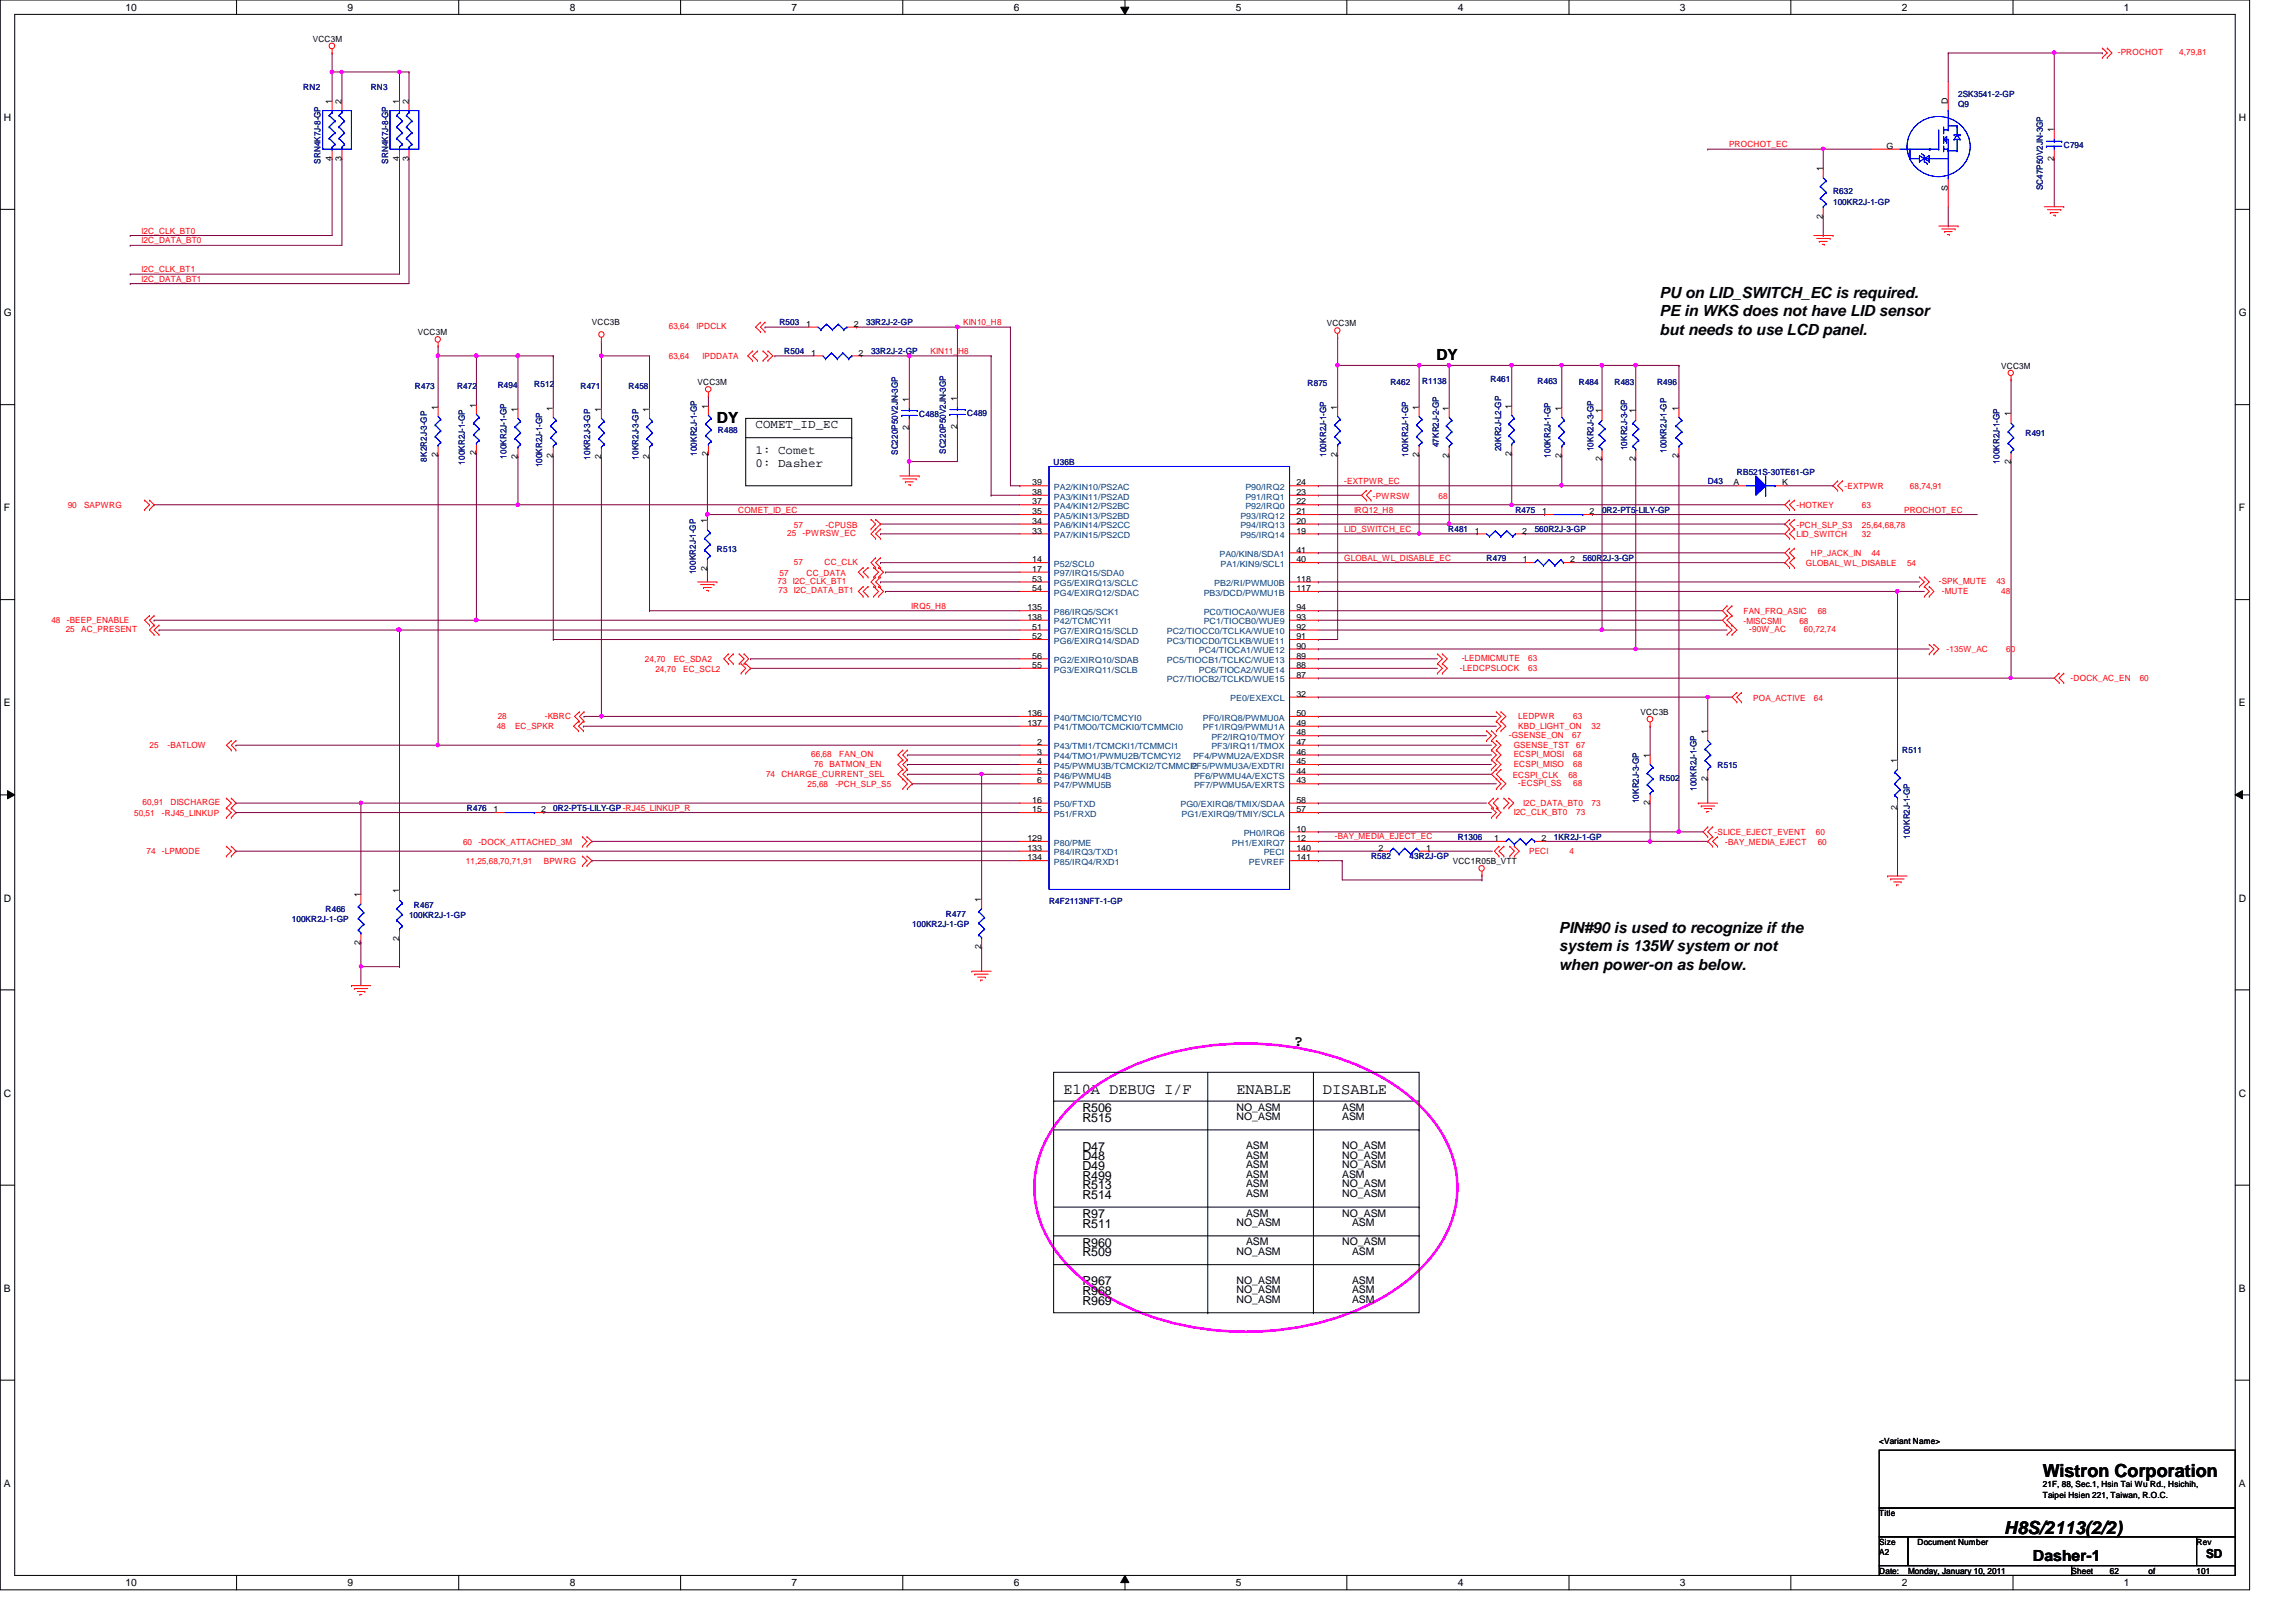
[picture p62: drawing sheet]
<svg xmlns="http://www.w3.org/2000/svg" width="297mm" height="210mm" viewBox="0 0 297 210" stroke-linecap="round" stroke-linejoin="round" font-family="sans-serif">
<defs><g id="words">
<g font-size="2.3">
<text x="264.3" y="191.1">Wistron Corporation</text>
<text x="259.3" y="198.5">H8S/2113(2/2)</text>
</g>
<g font-size="2">
<text x="214.7" y="38.6">PU on LID_SWITCH_EC is required.</text>
<text x="214.7" y="40.9">PE in WKS does not have LID sensor</text>
<text x="185.8" y="46.5">DY</text>
<text x="214.7" y="43.3">but needs to use LCD panel.</text>
<text x="92.7" y="54.7">DY</text>
<text x="201.7" y="120.7">PIN#90 is used to recognize if the</text>
<text x="201.7" y="123.1">system is 135W system or not</text>
<text x="201.7" y="125.5">when power-on as below.</text>
<text x="167.4" y="135.4">?</text>
<text x="137.6" y="141.6">E10A DEBUG I/F</text>
<text x="160" y="141.6">ENABLE</text>
<text x="171.2" y="141.6">DISABLE</text>
<text x="263" y="202">Dasher-1</text>
</g>
<g font-size="1.6">
<text x="97.7" y="58.8">1: Comet</text>
<text x="97.7" y="55.4">COMET_ID_EC</text>
<text x="97.7" y="60.5">0: Dasher</text>
<text x="140" y="143.9">R506</text>
<text x="140" y="148.9">D47</text>
<text x="140" y="145.2">R515</text>
<text x="140" y="150.2">D48</text>
<text x="140" y="151.4">D49</text>
<text x="140" y="152.7">R499</text>
<text x="140" y="153.9">R513</text>
<text x="140" y="155.2">R514</text>
<text x="140" y="157.6">R97</text>
<text x="140" y="158.9">R511</text>
<text x="140" y="161.4">R960</text>
<text x="140" y="162.6">R509</text>
<text x="140" y="166.3">R967</text>
<text x="140" y="167.6">R968</text>
<text x="140" y="168.8">R969</text>
<text x="285.4" y="201.6">SD</text>
</g>
<g font-size="1.4">
<text x="160" y="143.7">NO_ASM</text>
<text x="173.6" y="143.7">ASM</text>
<text x="160" y="145">NO_ASM</text>
<text x="161.2" y="149.9">ASM</text>
<text x="161.2" y="148.7">ASM</text>
<text x="173.6" y="148.7">NO_ASM</text>
<text x="173.6" y="149.9">NO_ASM</text>
<text x="173.6" y="145">ASM</text>
<text x="161.2" y="154.9">ASM</text>
<text x="161.2" y="151.2">ASM</text>
<text x="161.2" y="152.4">ASM</text>
<text x="161.2" y="153.7">ASM</text>
<text x="173.6" y="151.2">NO_ASM</text>
<text x="173.6" y="153.7">NO_ASM</text>
<text x="173.6" y="152.4">ASM</text>
<text x="173.6" y="154.9">NO_ASM</text>
<text x="160" y="158.7">NO_ASM</text>
<text x="161.2" y="157.4">ASM</text>
<text x="161.2" y="161.2">ASM</text>
<text x="173.6" y="157.4">NO_ASM</text>
<text x="173.6" y="161.2">NO_ASM</text>
<text x="174.9" y="158.7">ASM</text>
<text x="160" y="166.1">NO_ASM</text>
<text x="160" y="167.4">NO_ASM</text>
<text x="160" y="162.4">NO_ASM</text>
<text x="174.9" y="162.4">ASM</text>
<text x="174.9" y="167.4">ASM</text>
<text x="174.9" y="166.1">ASM</text>
<text x="160" y="168.6">NO_ASM</text>
<text x="174.9" y="168.6">ASM</text>
</g>
<g font-size="1.3">
<text x="16.3" y="1.4">10</text>
<text x="45" y="1.4">9</text>
<text x="73.7" y="1.4">8</text>
<text x="102.4" y="1.4">7</text>
<text x="131.1" y="1.4">6</text>
<text x="159.9" y="1.4">5</text>
<text x="188.6" y="1.4">4</text>
<text x="217.3" y="1.4">3</text>
<text x="246" y="1.4">2</text>
<text x="274.8" y="1.4">1</text>
<text x=".5" y="15.7">H</text>
<text x="289.6" y="15.7">H</text>
<text x=".5" y="40.9">G</text>
<text x="289.6" y="40.9">G</text>
<text x=".5" y="66.2">F</text>
<text x="289.6" y="66.2">F</text>
<text x=".5" y="91.4">E</text>
<text x="289.6" y="91.4">E</text>
<text x=".5" y="116.7">D</text>
<text x="289.6" y="116.7">D</text>
<text x=".5" y="141.9">C</text>
<text x="289.6" y="141.9">C</text>
<text x=".5" y="167.2">B</text>
<text x="289.6" y="167.2">B</text>
<text x=".5" y="192.4">A</text>
<text x="289.6" y="192.4">A</text>
<text x="16.3" y="205.3">10</text>
<text x="45" y="205.3">9</text>
<text x="73.7" y="205.3">8</text>
<text x="102.4" y="205.3">7</text>
<text x="131.1" y="205.3">6</text>
<text x="159.9" y="205.3">5</text>
<text x="188.6" y="205.3">4</text>
<text x="217.3" y="205.3">3</text>
<text x="246" y="205.3">2</text>
<text x="274.8" y="205.3">1</text>
</g>
<g font-size="1.1">
<text x="40.5" y="5.4">VCC3M</text>
<text x="42.9" y="13.4" transform="rotate(-90 42.9 13.4)">1</text>
<text x="44.2" y="13.4" transform="rotate(-90 44.2 13.4)">2</text>
<text x="51.6" y="13.4" transform="rotate(-90 51.6 13.4)">1</text>
<text x="52.9" y="13.4" transform="rotate(-90 52.9 13.4)">2</text>
<text x="252" y="13.4" transform="rotate(-90 252 13.4)">D</text>
<text x="265.7" y="17.1" transform="rotate(-90 265.7 17.1)">1</text>
<text x="42.9" y="20.8" transform="rotate(-90 42.9 20.8)">4</text>
<text x="44.2" y="20.8" transform="rotate(-90 44.2 20.8)">3</text>
<text x="51.6" y="20.8" transform="rotate(-90 51.6 20.8)">4</text>
<text x="52.9" y="20.8" transform="rotate(-90 52.9 20.8)">3</text>
<text x="235.8" y="22.1" transform="rotate(-90 235.8 22.1)">1</text>
<text x="244" y="19.3">G</text>
<text x="265.7" y="20.8" transform="rotate(-90 265.7 20.8)">2</text>
<text x="235.8" y="28.3" transform="rotate(-90 235.8 28.3)">2</text>
<text x="252" y="24.7" transform="rotate(-90 252 24.7)">S</text>
<text x="54.1" y="43.4">VCC3M</text>
<text x="76.6" y="42.1">VCC3B</text>
<text x="104.3" y="42.3">1</text>
<text x="104.9" y="46">1</text>
<text x="110.4" y="42.3">2</text>
<text x="111.1" y="46">2</text>
<text x="171.7" y="42.2">VCC3M</text>
<text x="258.9" y="47.7">VCC3M</text>
<text x="56.6" y="53" transform="rotate(-90 56.6 53)">1</text>
<text x="61.6" y="52.7" transform="rotate(-90 61.6 52.7)">1</text>
<text x="67" y="53.3" transform="rotate(-90 67 53.3)">1</text>
<text x="71.5" y="53.1" transform="rotate(-90 71.5 53.1)">1</text>
<text x="77.8" y="53.3" transform="rotate(-90 77.8 53.3)">1</text>
<text x="84" y="53.3" transform="rotate(-90 84 53.3)">1</text>
<text x="90.3" y="49.8">VCC3M</text>
<text x="91.6" y="52.9" transform="rotate(-90 91.6 52.9)">1</text>
<text x="117.6" y="52" transform="rotate(-90 117.6 52)">1</text>
<text x="123.8" y="51.9" transform="rotate(-90 123.8 51.9)">1</text>
<text x="173" y="53" transform="rotate(-90 173 53)">1</text>
<text x="183.6" y="53" transform="rotate(-90 183.6 53)">1</text>
<text x="187.4" y="53.1" transform="rotate(-90 187.4 53.1)">1</text>
<text x="195.5" y="52.9" transform="rotate(-90 195.5 52.9)">1</text>
<text x="202" y="53.1" transform="rotate(-90 202 53.1)">1</text>
<text x="207.2" y="53.5" transform="rotate(-90 207.2 53.5)">1</text>
<text x="211.6" y="53.5" transform="rotate(-90 211.6 53.5)">1</text>
<text x="217.2" y="53.1" transform="rotate(-90 217.2 53.1)">1</text>
<text x="260.1" y="53.9" transform="rotate(-90 260.1 53.9)">1</text>
<text x="56.6" y="59.1" transform="rotate(-90 56.6 59.1)">2</text>
<text x="61.6" y="58.9" transform="rotate(-90 61.6 58.9)">2</text>
<text x="67" y="59.4" transform="rotate(-90 67 59.4)">2</text>
<text x="71.5" y="59.3" transform="rotate(-90 71.5 59.3)">2</text>
<text x="77.8" y="59.4" transform="rotate(-90 77.8 59.4)">2</text>
<text x="84" y="59.4" transform="rotate(-90 84 59.4)">2</text>
<text x="91.6" y="59" transform="rotate(-90 91.6 59)">2</text>
<text x="117.6" y="55.7" transform="rotate(-90 117.6 55.7)">2</text>
<text x="123.8" y="55.5" transform="rotate(-90 123.8 55.5)">2</text>
<text x="173" y="59.1" transform="rotate(-90 173 59.1)">2</text>
<text x="183.6" y="59.1" transform="rotate(-90 183.6 59.1)">2</text>
<text x="187.4" y="59.3" transform="rotate(-90 187.4 59.3)">2</text>
<text x="195.5" y="59" transform="rotate(-90 195.5 59)">2</text>
<text x="202" y="59.3" transform="rotate(-90 202 59.3)">2</text>
<text x="207.2" y="59.6" transform="rotate(-90 207.2 59.6)">2</text>
<text x="211.6" y="59.6" transform="rotate(-90 211.6 59.6)">2</text>
<text x="217.2" y="59.3" transform="rotate(-90 217.2 59.3)">2</text>
<text x="133.6" y="62.8">39</text>
<text x="133.6" y="64.1">38</text>
<text x="133.6" y="65.3">37</text>
<text x="167.7" y="62.8">24</text>
<text x="167.7" y="64.1">23</text>
<text x="167.7" y="65.3">22</text>
<text x="224.3" y="62.8">A</text>
<text x="230.5" y="62.8">K</text>
<text x="260.1" y="60" transform="rotate(-90 260.1 60)">2</text>
<text x="91.5" y="67.7" transform="rotate(-90 91.5 67.7)">1</text>
<text x="133.6" y="66.5">35</text>
<text x="133.6" y="67.8">34</text>
<text x="133.6" y="69">33</text>
<text x="167.7" y="66.5">21</text>
<text x="167.7" y="67.8">20</text>
<text x="167.7" y="69">19</text>
<text x="167.7" y="71.5">41</text>
<text x="190.8" y="69">1</text>
<text x="196.9" y="69">2</text>
<text x="199.5" y="66.5">1</text>
<text x="205.7" y="66.5">2</text>
<text x="91.5" y="73.8" transform="rotate(-90 91.5 73.8)">2</text>
<text x="133.6" y="72.8">14</text>
<text x="133.6" y="74">17</text>
<text x="133.6" y="75.3">53</text>
<text x="133.6" y="76.5">54</text>
<text x="167.7" y="72.8">40</text>
<text x="167.7" y="75.3">118</text>
<text x="167.7" y="76.5">117</text>
<text x="197" y="72.8">1</text>
<text x="203.2" y="72.8">2</text>
<text x="132.9" y="79">135</text>
<text x="132.9" y="80.2">138</text>
<text x="133.6" y="81.5">51</text>
<text x="133.6" y="82.7">52</text>
<text x="167.7" y="81.5">92</text>
<text x="167.7" y="82.7">91</text>
<text x="167.7" y="79">94</text>
<text x="167.7" y="80.2">93</text>
<text x="167.7" y="83.9">90</text>
<text x="133.6" y="85.2">56</text>
<text x="133.6" y="86.4">55</text>
<text x="167.7" y="85.2">89</text>
<text x="167.7" y="87.7">87</text>
<text x="167.7" y="86.4">88</text>
<text x="132.9" y="92.7">136</text>
<text x="132.9" y="93.9">137</text>
<text x="167.7" y="92.7">50</text>
<text x="167.7" y="93.9">49</text>
<text x="167.7" y="95.2">48</text>
<text x="167.7" y="90.2">32</text>
<text x="212.3" y="92.5">VCC3B</text>
<text x="220.9" y="95" transform="rotate(-90 220.9 95)">1</text>
<text x="134.2" y="96.4">2</text>
<text x="134.2" y="97.7">3</text>
<text x="134.2" y="98.9">4</text>
<text x="134.2" y="100.2">5</text>
<text x="134.2" y="101.4">6</text>
<text x="167.7" y="96.4">47</text>
<text x="167.7" y="97.7">46</text>
<text x="167.7" y="100.2">44</text>
<text x="167.7" y="101.4">43</text>
<text x="167.7" y="98.9">45</text>
<text x="213.4" y="98" transform="rotate(-90 213.4 98)">1</text>
<text x="220.9" y="101.1" transform="rotate(-90 220.9 101.1)">2</text>
<text x="245.4" y="98.7" transform="rotate(-90 245.4 98.7)">1</text>
<text x="63.8" y="105.1">1</text>
<text x="70" y="105.1">2</text>
<text x="133.6" y="103.9">16</text>
<text x="133.6" y="105.1">15</text>
<text x="167.7" y="103.9">58</text>
<text x="167.7" y="105.1">57</text>
<text x="167.7" y="107.6">10</text>
<text x="213.4" y="104.2" transform="rotate(-90 213.4 104.2)">2</text>
<text x="245.4" y="104.8" transform="rotate(-90 245.4 104.8)">2</text>
<text x="132.9" y="108.8">129</text>
<text x="132.9" y="110.1">133</text>
<text x="132.9" y="111.3">134</text>
<text x="167.7" y="108.8">12</text>
<text x="167.7" y="111.3">141</text>
<text x="167.7" y="110.1">140</text>
<text x="178.3" y="110.1">2</text>
<text x="184.5" y="110.1">1</text>
<text x="188" y="111.8">VCC1R05B_VTT</text>
<text x="193.3" y="108.8">1</text>
<text x="199.4" y="108.8">2</text>
<text x="46.6" y="116.1" transform="rotate(-90 46.6 116.1)">1</text>
<text x="51.6" y="115.6" transform="rotate(-90 51.6 115.6)">1</text>
<text x="127" y="116.7" transform="rotate(-90 127 116.7)">1</text>
<text x="46.6" y="122.3" transform="rotate(-90 46.6 122.3)">2</text>
<text x="51.6" y="121.8" transform="rotate(-90 51.6 121.8)">2</text>
<text x="127" y="122.9" transform="rotate(-90 127 122.9)">2</text>
<text x="243.1" y="186.9">&lt;Variant Name&gt;</text>
<text x="243.1" y="196.2">Title</text>
<text x="264.3" y="192.5">21F, 88, Sec.1, Hsin Tai Wu Rd., Hsichih,</text>
<text x="264.3" y="193.8">Taipei Hsien 221, Taiwan, R.O.C.</text>
<text x="243.1" y="201.2">A2</text>
<text x="243.1" y="199.9">Size</text>
<text x="243.1" y="203.7">Date:</text>
<text x="246.8" y="203.7">Monday, January 10, 2011</text>
<text x="248.1" y="199.9">Document Number</text>
<text x="268" y="203.7">Sheet</text>
<text x="273" y="203.7">62</text>
<text x="278" y="203.7">of</text>
<text x="284.2" y="199.9">Rev</text>
<text x="284.2" y="203.7">101</text>
</g>
<g font-size="1.1" fill="#000080">
<text x="39.2" y="11.6">RN2</text>
<text x="48" y="11.6">RN3</text>
<text x="253.3" y="13.9">Q9</text>
<text x="253.3" y="12.6">2SK3541-2-GP</text>
<text x="41.5" y="21.2" transform="rotate(-90 41.5 21.2)">SRN4K7J-8-GP</text>
<text x="50.2" y="21.2" transform="rotate(-90 50.2 21.2)">SRN4K7J-8-GP</text>
<text x="267" y="19.1">C794</text>
<text x="237.1" y="25.1">R632</text>
<text x="237.2" y="26.6">100KR2J-1-GP</text>
<text x="264.3" y="24.6" transform="rotate(-90 264.3 24.6)">SC47P50V2JN-3GP</text>
<text x="100.8" y="42.1">R503</text>
<text x="101.5" y="45.8">R504</text>
<text x="112.1" y="42.1">33R2J-2-GP</text>
<text x="112.7" y="45.8">33R2J-2-GP</text>
<text x="53.7" y="50.3">R473</text>
<text x="59.1" y="50.3">R472</text>
<text x="64.4" y="50.2">R494</text>
<text x="69.1" y="50.1">R512</text>
<text x="75.1" y="50.3">R471</text>
<text x="81.3" y="50.3">R458</text>
<text x="118.9" y="53.9">C488</text>
<text x="125.1" y="53.8">C489</text>
<text x="169.2" y="50">R875</text>
<text x="179.9" y="49.8">R462</text>
<text x="184" y="49.7">R1138</text>
<text x="192.8" y="49.5">R461</text>
<text x="198.9" y="49.7">R463</text>
<text x="204.3" y="49.8">R484</text>
<text x="208.9" y="49.8">R483</text>
<text x="214.4" y="49.8">R496</text>
<text x="55.2" y="59.7" transform="rotate(-90 55.2 59.7)">8K2R2J-3-GP</text>
<text x="65.5" y="59.4" transform="rotate(-90 65.5 59.4)">100KR2J-1-GP</text>
<text x="76.4" y="59.5" transform="rotate(-90 76.4 59.5)">10KR2J-3-GP</text>
<text x="82.6" y="59.5" transform="rotate(-90 82.6 59.5)">10KR2J-3-GP</text>
<text x="90.2" y="59" transform="rotate(-90 90.2 59)">100KR2J-1-GP</text>
<text x="92.9" y="56">R488</text>
<text x="116.2" y="58.9" transform="rotate(-90 116.2 58.9)">SC220P50V2JN-3GP</text>
<text x="122.4" y="58.8" transform="rotate(-90 122.4 58.8)">SC220P50V2JN-3GP</text>
<text x="171.6" y="59.1" transform="rotate(-90 171.6 59.1)">100KR2J-1-GP</text>
<text x="182.2" y="59.1" transform="rotate(-90 182.2 59.1)">100KR2J-1-GP</text>
<text x="186.1" y="57.9" transform="rotate(-90 186.1 57.9)">47KR2J-2-GP</text>
<text x="194.2" y="58.4" transform="rotate(-90 194.2 58.4)">20KR2J-L2-GP</text>
<text x="200.6" y="59.2" transform="rotate(-90 200.6 59.2)">100KR2J-1-GP</text>
<text x="206.2" y="58.4" transform="rotate(-90 206.2 58.4)">10KR2J-3-GP</text>
<text x="210.5" y="58.3" transform="rotate(-90 210.5 58.3)">10KR2J-3-GP</text>
<text x="215.6" y="58.6" transform="rotate(-90 215.6 58.6)">100KR2J-1-GP</text>
<text x="258.7" y="60" transform="rotate(-90 258.7 60)">100KR2J-1-GP</text>
<text x="262" y="56.4">R491</text>
<text x="60.2" y="60.1" transform="rotate(-90 60.2 60.1)">100KR2J-1-GP</text>
<text x="70.1" y="60.5" transform="rotate(-90 70.1 60.5)">100KR2J-1-GP</text>
<text x="136.3" y="60.2">U36B</text>
<text x="220.9" y="62.7">D43</text>
<text x="224.7" y="61.4">RB521S-30TE61-GP</text>
<text x="92.7" y="71.4">R513</text>
<text x="187.4" y="68.9">R481</text>
<text x="196" y="66.4">R475</text>
<text x="198.5" y="68.9">560R2J-3-GP</text>
<text x="207.3" y="66.4">0R2-PT5-LILY-GP</text>
<text x="90" y="74.3" transform="rotate(-90 90 74.3)">100KR2J-1-GP</text>
<text x="192.3" y="72.6">R479</text>
<text x="204.8" y="72.6">560R2J-3-GP</text>
<text x="214.7" y="101">R502</text>
<text x="222.2" y="99.4">R515</text>
<text x="246.1" y="97.5">R511</text>
<text x="60.4" y="105">R476</text>
<text x="71.6" y="105">0R2-PT5-LILY-GP-RJ45_LINKUP_R</text>
<text x="212" y="103.9" transform="rotate(-90 212 103.9)">10KR2J-3-GP</text>
<text x="219.5" y="102.3" transform="rotate(-90 219.5 102.3)">100KR2J-1-GP</text>
<text x="177.4" y="111.2">R582</text>
<text x="182.4" y="111.2">43R2J-GP</text>
<text x="188.6" y="108.7">R1306</text>
<text x="201" y="108.7">1KR2J-1-GP</text>
<text x="247.1" y="108.5" transform="rotate(-90 247.1 108.5)">100KR2J-1-GP</text>
<text x="37.8" y="119.3">100KR2J-1-GP</text>
<text x="42.1" y="118.1">R466</text>
<text x="52.9" y="118.8">100KR2J-1-GP</text>
<text x="53.5" y="117.6">R467</text>
<text x="118" y="119.9">100KR2J-1-GP</text>
<text x="122.4" y="118.7">R477</text>
<text x="135.7" y="116.9">R4F2113NFT-1-GP</text>
</g>
<g font-size="1.1" fill="#f00">
<text x="274" y="7.2">-PROCHOT</text>
<text x="281.9" y="7.2">4,79,81</text>
<text x="223.7" y="19">PROCHOT_EC</text>
<text x="18.3" y="30.2">I2C_CLK_BT0</text>
<text x="18.3" y="31.5">I2C_DATA_BT0</text>
<text x="18.3" y="35.2">I2C_CLK_BT1</text>
<text x="18.3" y="36.4">I2C_DATA_BT1</text>
<text x="86.5" y="42.6">63,64</text>
<text x="86.5" y="46.5">63,64</text>
<text x="90.1" y="42.6">IPDCLK</text>
<text x="90.9" y="46.5">IPDDATA</text>
<text x="120.4" y="45.8">KIN11_H8</text>
<text x="124.6" y="42.1">KIN10_H8</text>
<text x="8.8" y="65.8">90</text>
<text x="10.9" y="65.8">SAPWRG</text>
<text x="173.9" y="62.6">-EXTPWR_EC</text>
<text x="177.6" y="64.5">-PWRSW</text>
<text x="186.1" y="64.5">68</text>
<text x="232.4" y="65.8">-HOTKEY</text>
<text x="238.6" y="63.3">-EXTPWR</text>
<text x="240.9" y="65.8">63</text>
<text x="247.1" y="63.3">68,74,91</text>
<text x="95.5" y="66.3">COMET_ID_EC</text>
<text x="101.9" y="69.4">25</text>
<text x="102.7" y="68.3">57</text>
<text x="103.8" y="69.4">-PWRSW_EC</text>
<text x="106.8" y="68.3">-CPUSB</text>
<text x="173.9" y="68.8">LID_SWITCH_EC</text>
<text x="175.2" y="66.3">IRQ12_H8</text>
<text x="232.4" y="69.5">LID_SWITCH</text>
<text x="232.4" y="68.3">-PCH_SLP_S3</text>
<text x="240.9" y="68.3">25,64,68,78</text>
<text x="240.9" y="69.5">32</text>
<text x="246.3" y="66.3">PROCHOT_EC</text>
<text x="100.6" y="75.6">73</text>
<text x="100.7" y="76.7">73</text>
<text x="100.8" y="74.5">57</text>
<text x="102.6" y="75.6">I2C_CLK_BT1</text>
<text x="102.7" y="76.7">I2C_DATA_BT1</text>
<text x="102.7" y="73.1">57</text>
<text x="104.3" y="74.5">CC_DATA</text>
<text x="106.7" y="73.1">CC_CLK</text>
<text x="173.9" y="72.6">GLOBAL_WL_DISABLE_EC</text>
<text x="233.6" y="73.2">GLOBAL_WL_DISABLE</text>
<text x="234.3" y="72">HP_JACK_IN</text>
<text x="242.1" y="72">44</text>
<text x="246.7" y="73.2">54</text>
<text x="250.8" y="75.6">-SPK_MUTE</text>
<text x="251.2" y="76.8">-MUTE</text>
<text x="258.3" y="75.6">43</text>
<text x="258.9" y="76.8">48</text>
<text x="6.6" y="80.6">48</text>
<text x="8.5" y="81.8">25</text>
<text x="8.6" y="80.6">-BEEP_ENABLE</text>
<text x="10.5" y="81.8">AC_PRESENT</text>
<text x="117.9" y="78.8">IRQ5_H8</text>
<text x="225.5" y="80.7">-MISCSMI</text>
<text x="225.5" y="79.5">FAN_FRQ_ASIC</text>
<text x="226.3" y="81.8">-90W_AC</text>
<text x="232.8" y="80.7">68</text>
<text x="233.4" y="81.8">60,72,74</text>
<text x="235.2" y="79.5">68</text>
<text x="83.4" y="85.7">24,70</text>
<text x="84.8" y="87">24,70</text>
<text x="87.2" y="85.7">EC_SDA2</text>
<text x="88.4" y="87">EC_SCL2</text>
<text x="188.8" y="86.8">-LEDCPSLOCK</text>
<text x="189.1" y="85.6">-LEDMICMUTE</text>
<text x="197.7" y="86.8">63</text>
<text x="197.7" y="85.6">63</text>
<text x="251.8" y="84.3">-135W_AC</text>
<text x="259.5" y="84.3">60</text>
<text x="267.9" y="88.2">-DOCK_AC_EN</text>
<text x="276.8" y="88.2">60</text>
<text x="64.3" y="94.3">48</text>
<text x="64.4" y="93">28</text>
<text x="66.6" y="94.3">EC_SPKR</text>
<text x="70.5" y="93">-KBRC</text>
<text x="195.2" y="95.5">-GSENSE_ON</text>
<text x="196.4" y="93">LEDPWR</text>
<text x="196.4" y="94.3">KBD_LIGHT_ON</text>
<text x="203.4" y="95.5">67</text>
<text x="203.5" y="93">63</text>
<text x="205.9" y="94.3">32</text>
<text x="226.8" y="90.7">POA_ACTIVE</text>
<text x="234.7" y="90.7">64</text>
<text x="19.3" y="96.8">25</text>
<text x="21.7" y="96.8">-BATLOW</text>
<text x="99.1" y="100.5">74</text>
<text x="101.1" y="100.5">CHARGE_CURRENT_SEL</text>
<text x="104.5" y="101.9">25,68</text>
<text x="104.9" y="98">66,68</text>
<text x="105.3" y="99.3">76</text>
<text x="107.3" y="99.3">BATMON_EN</text>
<text x="108.1" y="101.9">-PCH_SLP_S5</text>
<text x="108.6" y="98">FAN_ON</text>
<text x="195.7" y="100.6">ECSPI_CLK</text>
<text x="195.8" y="96.8">GSENSE_TST</text>
<text x="195.8" y="98">ECSPI_MOSI</text>
<text x="195.8" y="99.3">ECSPI_MISO</text>
<text x="196.4" y="101.7">-ECSPI_SS</text>
<text x="202.9" y="100.6">68</text>
<text x="203.5" y="101.7">68</text>
<text x="203.5" y="98">68</text>
<text x="203.5" y="99.3">68</text>
<text x="203.9" y="96.8">67</text>
<text x="17.4" y="105.6">50,51</text>
<text x="18.5" y="104.2">60,91</text>
<text x="21" y="105.6">-RJ45_LINKUP</text>
<text x="22.1" y="104.2">DISCHARGE</text>
<text x="195.8" y="105.5">I2C_CLK_BT0</text>
<text x="197.1" y="104.4">I2C_DATA_BT0</text>
<text x="203.9" y="105.5">73</text>
<text x="205.9" y="104.4">73</text>
<text x="19" y="110.6">74</text>
<text x="21" y="110.6">-LPMODE</text>
<text x="59.9" y="109.3">60</text>
<text x="60.3" y="111.8">11,25,68,70,71,91</text>
<text x="61.9" y="109.3">-DOCK_ATTACHED_3M</text>
<text x="70.4" y="111.8">BPWRG</text>
<text x="172.7" y="108.6">-BAY_MEDIA_EJECT_EC</text>
<text x="197.8" y="110.6">PECI</text>
<text x="203" y="110.6">4</text>
<text x="221.8" y="108.1">-SLICE_EJECT_EVENT</text>
<text x="223.2" y="109.3">-BAY_MEDIA_EJECT</text>
<text x="234.9" y="108.1">60</text>
<text x="235.2" y="109.3">60</text>
</g>
<g font-size="1.1" fill="#004080">
<text x="136.4" y="63.4">PA2/KIN10/PS2AC</text>
<text x="136.4" y="64.6">PA3/KIN11/PS2AD</text>
<text x="136.4" y="65.9">PA4/KIN12/PS2BC</text>
<text x="161.1" y="63.4">P90/IRQ2</text>
<text x="161.1" y="64.6">P91/IRQ1</text>
<text x="161.1" y="65.9">P92/IRQ0</text>
<text x="136.4" y="67.1">PA5/KIN13/PS2BD</text>
<text x="136.4" y="68.4">PA6/KIN14/PS2CC</text>
<text x="136.4" y="69.6">PA7/KIN15/PS2CD</text>
<text x="160.5" y="67.1">P93/IRQ12</text>
<text x="160.5" y="68.4">P94/IRQ13</text>
<text x="160.5" y="69.6">P95/IRQ14</text>
<text x="136.4" y="73.4">P52/SCL0</text>
<text x="136.4" y="74.6">P97/IRQ15/SDA0</text>
<text x="136.4" y="75.9">PG5/EXIRQ13/SCLC</text>
<text x="136.4" y="77.1">PG4/EXIRQ12/SDAC</text>
<text x="155.7" y="77.1">PB3/DCD/PWMU1B</text>
<text x="157.1" y="75.9">PB2/RI/PWMU0B</text>
<text x="157.8" y="72.1">PA0/KIN8/SDA1</text>
<text x="157.9" y="73.4">PA1/KIN9/SCL1</text>
<text x="136.4" y="79.6">P86/IRQ5/SCK1</text>
<text x="136.4" y="80.8">P42/TCMCYI1</text>
<text x="136.4" y="82.1">PG7/EXIRQ15/SCLD</text>
<text x="136.4" y="83.3">PG6/EXIRQ14/SDAD</text>
<text x="151" y="82.1">PC2/TIOCC0/TCLKA/WUE10</text>
<text x="151" y="83.3">PC3/TIOCD0/TCLKB/WUE11</text>
<text x="155.7" y="79.6">PC0/TIOCA0/WUE8</text>
<text x="155.7" y="80.8">PC1/TIOCB0/WUE9</text>
<text x="136.4" y="85.8">PG2/EXIRQ10/SDAB</text>
<text x="136.4" y="87">PG3/EXIRQ11/SCLB</text>
<text x="151" y="85.8">PC5/TIOCB1/TCLKC/WUE13</text>
<text x="151" y="88.3">PC7/TIOCB2/TCLKD/WUE15</text>
<text x="155.1" y="84.5">PC4/TIOCA1/WUE12</text>
<text x="155.1" y="87">PC6/TIOCA2/WUE14</text>
<text x="136.4" y="93.3">P40/TMCI0/TCMCYI0</text>
<text x="136.4" y="94.5">P41/TMO0/TCMCKI0/TCMMCI0</text>
<text x="155.6" y="93.3">PF0/IRQ8/PWMU0A</text>
<text x="155.6" y="94.5">PF1/IRQ9/PWMU1A</text>
<text x="156.7" y="95.8">PF2/IRQ10/TMOY</text>
<text x="159.2" y="90.8">PE0/EXEXCL</text>
<text x="136.4" y="97">P43/TMI1/TCMCKI1/TCMMCI1</text>
<text x="136.4" y="98.3">P44/TMO1/PWMU2B/TCMCYI2</text>
<text x="136.4" y="99.5">P45/PWMU3B/TCMCKI2/TCMMCI2</text>
<text x="136.4" y="100.8">P46/PWMU4B</text>
<text x="136.4" y="102">P47/PWMU5B</text>
<text x="154" y="99.5">PF5/PWMU3A/EXDTRI</text>
<text x="154.3" y="98.3">PF4/PWMU2A/EXDSR</text>
<text x="154.5" y="100.8">PF6/PWMU4A/EXCTS</text>
<text x="154.5" y="102">PF7/PWMU5A/EXRTS</text>
<text x="156.7" y="97">PF3/IRQ11/TMOX</text>
<text x="136.4" y="104.5">P50/FTXD</text>
<text x="136.4" y="105.7">P51/FRXD</text>
<text x="152.7" y="104.5">PG0/EXIRQ8/TMIX/SDAA</text>
<text x="152.9" y="105.7">PG1/EXIRQ9/TMIY/SCLA</text>
<text x="136.4" y="109.4">P80/PME</text>
<text x="136.4" y="110.7">P84/IRQ3/TXD1</text>
<text x="136.4" y="111.9">P85/IRQ4/RXD1</text>
<text x="159.4" y="109.4">PH1/EXIRQ7</text>
<text x="160.9" y="108.2">PH0/IRQ6</text>
<text x="161.6" y="111.9">PEVREF</text>
<text x="163.5" y="110.7">PECI</text>
</g>
</g></defs>
<path d="M0 0h291v205.7h-291zM1.9 1.9h287.3v202h-287.3z" fill="none" stroke="#000" stroke-width=".13"/>
<g fill="#fff">
<path d="M16.3 .2h1.4v1.5h-1.4z"/>
<path d="M16.3 204.1h1.4v1.5h-1.4z"/>
</g>
<path d="M30.6 0v1.9M30.6 203.9v1.8" fill="none" stroke="#000" stroke-width=".13"/>
<g fill="#fff">
<path d="M45 .2h.7v1.5h-.7z"/>
<path d="M45 204.1h.7v1.5h-.7z"/>
</g>
<path d="M59.3 0v1.9M59.3 203.9v1.8" fill="none" stroke="#000" stroke-width=".13"/>
<g fill="#fff">
<path d="M73.7 .2h.7v1.5h-.7z"/>
<path d="M73.7 204.1h.7v1.5h-.7z"/>
</g>
<path d="M88 0v1.9M88 203.9v1.8" fill="none" stroke="#000" stroke-width=".13"/>
<g fill="#fff">
<path d="M102.4 .2h.7v1.5h-.7z"/>
<path d="M102.4 204.1h.7v1.5h-.7z"/>
</g>
<path d="M116.8 0v1.9M116.8 203.9v1.8" fill="none" stroke="#000" stroke-width=".13"/>
<g fill="#fff">
<path d="M131.1 .2h.8v1.5h-.8z"/>
<path d="M131.1 204.1h.8v1.5h-.8z"/>
</g>
<path d="M145.5 0v1.9M145 .9h1l-.5 1zM145.5 203.9l.5 .9h-1zM145.5 203.9v1.8" fill="none" stroke="#000" stroke-width=".13"/>
<path d="M145 .9h1l-.5 1zM145.5 203.9l.5 .9h-1z" fill="#000"/>
<g fill="#fff">
<path d="M159.9 .2h.7v1.5h-.7z"/>
<path d="M159.9 204.1h.7v1.5h-.7z"/>
</g>
<path d="M174.2 0v1.9M174.2 203.9v1.8" fill="none" stroke="#000" stroke-width=".13"/>
<g fill="#fff">
<path d="M188.6 .2h.7v1.5h-.7z"/>
<path d="M188.6 204.1h.7v1.5h-.7z"/>
</g>
<path d="M203 0v1.9M203 203.9v1.8" fill="none" stroke="#000" stroke-width=".13"/>
<g fill="#fff">
<path d="M217.3 .2h.8v1.5h-.8z"/>
<path d="M217.3 204.1h.8v1.5h-.8z"/>
</g>
<path d="M231.7 0v1.9M231.7 203.9v1.8" fill="none" stroke="#000" stroke-width=".13"/>
<g fill="#fff">
<path d="M246 .2h.8v1.5h-.8z"/>
<path d="M246 204.1h.8v1.5h-.8z"/>
</g>
<path d="M260.4 0v1.9M260.4 203.9v1.8" fill="none" stroke="#000" stroke-width=".13"/>
<g fill="#fff">
<path d="M274.8 .2h.7v1.5h-.7z"/>
<path d="M274.8 204.1h.7v1.5h-.7z"/>
<path d="M.5 14.5h.9v1.5h-.9z"/>
<path d="M289.6 14.5h1v1.5h-1z"/>
<path d="M.5 39.7h1v1.5h-1z"/>
<path d="M289.6 39.7h1v1.5h-1z"/>
</g>
<path d="M0 27.1h1.9M289.2 27.1h1.8" fill="none" stroke="#000" stroke-width=".13"/>
<g fill="#fff">
<path d="M.5 65h.8v1.5h-.8z"/>
<path d="M289.6 65h.8v1.5h-.8z"/>
</g>
<path d="M0 52.4h1.9M289.2 52.4h1.8" fill="none" stroke="#000" stroke-width=".13"/>
<g fill="#fff">
<path d="M.5 90.2h.9v1.5h-.9z"/>
<path d="M289.6 90.2h.9v1.5h-.9z"/>
</g>
<path d="M0 77.6h1.9M289.2 77.6h1.8" fill="none" stroke="#000" stroke-width=".13"/>
<g fill="#fff">
<path d="M.5 115.5h.9v1.5h-.9z"/>
<path d="M289.6 115.5h1v1.5h-1z"/>
</g>
<path d="M0 102.9h1.9M1 102.3l.9 .6-.9 .5zM289.2 102.9h1.8M289.2 102.9l.9-.6v1.1z" fill="none" stroke="#000" stroke-width=".13"/>
<path d="M1 102.3l.9 .6-.9 .5zM289.2 102.9l.9-.6v1.1z" fill="#000"/>
<g fill="#fff">
<path d="M.5 140.7h.9v1.5h-.9z"/>
<path d="M289.6 140.7h1v1.5h-1z"/>
</g>
<path d="M0 128.1h1.9M289.2 128.1h1.8" fill="none" stroke="#000" stroke-width=".13"/>
<g fill="#fff">
<path d="M.5 166h.9v1.5h-.9z"/>
<path d="M289.6 166h.9v1.5h-.9z"/>
</g>
<path d="M0 153.4h1.9M289.2 153.4h1.8" fill="none" stroke="#000" stroke-width=".13"/>
<g fill="#fff">
<path d="M.5 191.2h.8v1.5h-.8z"/>
<path d="M289.6 191.2h.8v1.5h-.8z"/>
</g>
<path d="M0 178.6h1.9M289.2 178.6h1.8" fill="none" stroke="#000" stroke-width=".13"/>
<path d="M211.6 84h.1M211.6 84h38" fill="none" stroke="#800040" stroke-width=".13"/>
<path d="M211.4 83.8h.4v.2v.1l-.2 .1-.2-.1z" fill-rule="evenodd" fill="#f0f"/>
<path d="M211.4 83.8h.4v.2v.1l-.2 .1-.2-.1z" fill="none" stroke="#f0f" stroke-width=".13"/>
<g fill="none" stroke="#800040" stroke-width=".13">
<path d="M67 59.1h.1M67 59.1v6.2M77.8 59.1h.1M77.8 59.1v33.6M183.6 58.9h.1M183.6 58.9v10.2h-13M195.6 47.3h.1M195.6 47.3v5.2M113.9 75.3h.1M113.9 75.3h18M170.6 69.1h.1M170.6 84h41"/>
<path d="M170.6 84h.1M30.5 103.9h.1M30.5 103.9h16.2"/>
</g>
<path d="M195.4 47.1h.3l.1 .1-.1 .2-.2 .1-.1-.1z" fill-rule="evenodd" fill="#f0f"/>
<path d="M195.4 47.1h.3l.1 .1-.1 .2-.2 .1-.1-.1z" fill="none" stroke="#f0f" stroke-width=".13"/>
<path d="M187.5 47.3h8.1M187.5 47.3h.1" fill="none" stroke="#800040" stroke-width=".13"/>
<path d="M187.3 47.1h.3l.1 .1-.1 .2-.2 .1-.1-.1z" fill-rule="evenodd" fill="#f0f"/>
<path d="M187.3 47.1h.3l.1 .1-.1 .2-.2 .1-.1-.1z" fill="none" stroke="#f0f" stroke-width=".13"/>
<path d="M77.8 46.1h.1M77.8 46.1v6.8M75.6 92.7h.1M75.6 92.7h2.2" fill="none" stroke="#800040" stroke-width=".13"/>
<path d="M77.7 45.9h.2l.1 .1-.1 .2-.1 .1-.1-.1z" fill-rule="evenodd" fill="#f0f"/>
<path d="M77.7 45.9h.2l.1 .1-.1 .2-.1 .1-.1-.1z" fill="none" stroke="#f0f" stroke-width=".13"/>
<path d="M170.6 79h52.2M170.6 79h.1M170.6 80.3h52.2M170.6 80.3h.1M220.9 90.2h.1M220.9 90.2h3.2M170.6 105.2h.1M170.6 103.9h.1M170.6 105.2h22.4M170.6 103.9h21.7" fill="none" stroke="#800040" stroke-width=".13"/>
<path d="M220.8 90.1h.3v.1v.1l-.2 .1-.1-.1z" fill-rule="evenodd" fill="#f0f"/>
<path d="M220.8 90.1h.3v.1v.1l-.2 .1-.1-.1z" fill="none" stroke="#f0f" stroke-width=".13"/>
<path d="M220.9 90.2h.1M220.9 90.2v4.4" fill="none" stroke="#800040" stroke-width=".13"/>
<path d="M220.8 90.1h.3v.1v.1l-.2 .1-.1-.1z" fill-rule="evenodd" fill="#f0f"/>
<path d="M220.8 90.1h.3v.1v.1l-.2 .1-.1-.1z" fill="none" stroke="#f0f" stroke-width=".13"/>
<path d="M117.6 59.7h6.3M117.6 59.7h.1M123.9 42.3h.1M123.9 42.3v9.2M91.5 73.5h.1M91.5 66.6h.1M91.5 66.6v.7M91.5 73.5v1.8M220.9 100.8h.1M220.9 100.8v3.1" fill="none" stroke="#800040" stroke-width=".13"/>
<path d="M123.7 42.1h.3l.1 .2-.1 .1-.2 .1-.1-.1z" fill-rule="evenodd" fill="#f0f"/>
<path d="M123.7 42.1h.3l.1 .2-.1 .1-.2 .1-.1-.1z" fill="none" stroke="#f0f" stroke-width=".13"/>
<path d="M110.8 42.3h13.1M110.8 42.3h.1M117.6 55.4h.1M117.6 55.4v4.3M123.9 55.2h.1M123.9 55.2v4.5" fill="none" stroke="#800040" stroke-width=".13"/>
<path d="M117.4 59.5h.4l.1 .2-.1 .2h-.2h-.2z" fill-rule="evenodd" fill="#f0f"/>
<path d="M117.4 59.5h.4l.1 .2-.1 .2h-.2h-.2z" fill="none" stroke="#f0f" stroke-width=".13"/>
<path d="M99 42.3h5.6M99 42.3h.1M100.2 46.1h.1M100.2 46.1h5M117.6 46.1h10.6M117.6 46.1h.1M117.6 46.1v5.5M123.9 42.3h.1M123.9 42.3h6.8" fill="none" stroke="#800040" stroke-width=".13"/>
<path d="M117.4 45.9h.4l.1 .1-.1 .2-.2 .1-.2-.1z" fill-rule="evenodd" fill="#f0f"/>
<path d="M117.4 45.9h.4l.1 .1-.1 .2-.2 .1-.2-.1z" fill="none" stroke="#f0f" stroke-width=".13"/>
<g fill="none" stroke="#800040" stroke-width=".13">
<path d="M56.7 46.1h.1M56.7 46.1h10.3M61.6 46.1h.1M77.8 46.1h6.2M77.8 46.1h.1M77.8 44.2h.1M77.8 44.2v1.9M111.4 46.1h.1M111.4 46.1h6.2M117.6 59.7h.1M117.6 59.7v1.9M97.1 86.5h.1"/>
<path d="M97.1 86.5h34.8M117.4 97.7h14.5M117.4 98.9h14.5M117.4 97.7h.1M117.4 98.9h.1M170.6 85.3h.1M170.6 86.5h.1M170.6 86.5h15.4M170.6 85.3h15.4M30.5 110.2h.1M30.5 110.2h101.4M46.7 103.9h85.2"/>
<path d="M46.7 103.9h.1M46.7 103.9v11.8M118 101.4h.1M118 101.4h13.9M127 100.2h.1M127 100.2h4.9"/>
</g>
<path d="M46.5 103.7h.3l.1 .2-.1 .2h-.1h-.2z" fill-rule="evenodd" fill="#f0f"/>
<path d="M46.5 103.7h.3l.1 .2-.1 .2h-.1h-.2z" fill="none" stroke="#f0f" stroke-width=".13"/>
<path d="M46.7 125.1h.1M46.7 125.1v2.5" fill="none" stroke="#800040" stroke-width=".13"/>
<path d="M46.5 124.9h.3l.1 .2-.1 .1-.1 .1-.2-.1z" fill-rule="evenodd" fill="#f0f"/>
<path d="M46.5 124.9h.3l.1 .2-.1 .1-.1 .1-.2-.1z" fill="none" stroke="#f0f" stroke-width=".13"/>
<path d="M173.1 43.7h.1M173.1 43.7v3.6M260.2 49.1h.1M260.2 49.1v4.4M170.6 81.5h36.7M207.3 81.5h.1M127 100.2h.1M127 100.2v16.2" fill="none" stroke="#800040" stroke-width=".13"/>
<path d="M126.8 100h.3l.1 .2-.1 .1-.1 .1-.2-.1z" fill-rule="evenodd" fill="#f0f"/>
<path d="M126.8 100h.3l.1 .2-.1 .1-.1 .1-.2-.1z" fill="none" stroke="#f0f" stroke-width=".13"/>
<path d="M77.8 92.7h54.1M77.8 92.7h.1M127 122.6h.1M127 122.6v3.1" fill="none" stroke="#800040" stroke-width=".13"/>
<path d="M77.7 92.5h.2l.1 .2-.1 .1-.1 .1-.1-.1z" fill-rule="evenodd" fill="#f0f"/>
<path d="M77.7 92.5h.2l.1 .2-.1 .1-.1 .1-.1-.1z" fill="none" stroke="#f0f" stroke-width=".13"/>
<path d="M202.1 47.3h.1M202.1 47.3v5.4" fill="none" stroke="#800040" stroke-width=".13"/>
<path d="M201.9 47.1h.2l.1 .1-.1 .2-.1 .1-.1-.1z" fill-rule="evenodd" fill="#f0f"/>
<path d="M201.9 47.1h.2l.1 .1-.1 .2-.1 .1-.1-.1z" fill="none" stroke="#f0f" stroke-width=".13"/>
<path d="M67 46.1h.1M67 46.1v6.8M195.6 47.3h6.5M195.6 47.3h.1M211.6 47.3h5.6M217.2 47.3h.1M91.5 66.6h.1M91.5 66.6h40.4" fill="none" stroke="#800040" stroke-width=".13"/>
<path d="M91.3 66.4h.4v.1v.2l-.2 .1-.2-.1z" fill-rule="evenodd" fill="#f0f"/>
<path d="M91.3 66.4h.4v.1v.2l-.2 .1-.2-.1z" fill="none" stroke="#f0f" stroke-width=".13"/>
<g fill="none" stroke="#800040" stroke-width=".13">
<path d="M130.7 42.3h.1M130.7 42.3v20.6h1.2M202.1 47.3h.1M202.1 47.3h5.2M113.9 72.8h.1M113.9 67.8h.1M113.9 69.1h.1M113.9 72.8h18M113.9 67.8h18M113.9 69.1h18M128.2 64.1h.1M128.2 64.1h3.7"/>
<path d="M131.9 62.9h.1M170.6 64.1h.1M170.6 64.1h5.5M260.2 87.8h.1M260.2 87.8h5.6"/>
</g>
<path d="M260 87.6h.3v.1v.2h-.2h-.1z" fill-rule="evenodd" fill="#f0f"/>
<path d="M260 87.6h.3v.1v.2h-.2h-.1z" fill="none" stroke="#f0f" stroke-width=".13"/>
<path d="M56.7 44.8h.1M56.7 58.9h.1M56.7 44.8v1.3M56.7 58.9v37.5M260.2 59.7h.1M260.2 59.7v28.1M56.7 96.4h.1M56.7 96.4h75.2M76.6 108.9h55.3M76.6 108.9h.1" fill="none" stroke="#800040" stroke-width=".13"/>
<path d="M56.5 96.3h.3l.1 .1-.1 .2h-.2h-.1z" fill-rule="evenodd" fill="#f0f"/>
<path d="M56.5 96.3h.3l.1 .1-.1 .2h-.2h-.1z" fill="none" stroke="#f0f" stroke-width=".13"/>
<path d="M56.7 46.1h.1M56.7 46.1v6.6" fill="none" stroke="#800040" stroke-width=".13"/>
<path d="M56.5 45.9h.3l.1 .1-.1 .2-.2 .1-.1-.1z" fill-rule="evenodd" fill="#f0f"/>
<path d="M56.5 45.9h.3l.1 .1-.1 .2-.2 .1-.1-.1z" fill="none" stroke="#f0f" stroke-width=".13"/>
<g fill="none" stroke="#800040" stroke-width=".13">
<path d="M183.6 47.3h.1M183.6 47.3v5.4M183.6 47.3h3.9M187.5 47.3h.1M187.5 47.3v5.4M245.5 76.5h.1M245.5 76.5v21.8M170.6 97.7h.1M170.6 98.9h.1M170.6 95.2h.1M170.6 96.4h.1M170.6 97.7h22.4"/>
<path d="M170.6 98.9h22.4M170.6 96.4h22.4M170.6 95.2h21.7M170.6 100.2h.1M170.6 101.4h.1M170.6 101.4h23M170.6 100.2h22.4"/>
</g>
<path d="M183.4 47.1h.3l.1 .1-.1 .2-.1 .1-.2-.1z" fill-rule="evenodd" fill="#f0f"/>
<path d="M183.4 47.1h.3l.1 .1-.1 .2-.1 .1-.2-.1z" fill="none" stroke="#f0f" stroke-width=".13"/>
<g fill="none" stroke="#800040" stroke-width=".13">
<path d="M84 59.1h.1M84 59.1v19.9M173.1 58.9h.1M173.1 58.9v23.9M195.6 58.8h.1M195.6 58.8v6.5h-25M217.2 59h.1M217.2 59v48.7M170.6 76.5h74.9M170.6 71.5h.1M170.6 65.3h.1M170.6 76.5h.1"/>
<path d="M170.6 71.5h60.3M75.5 94h.1M75.5 94h56.4M117.4 100.2h9.6M117.4 100.2h.1M170.6 107.7h.1M170.6 107.7h49.7M217.2 107.7h.1"/>
</g>
<path d="M217 107.5h.3l.1 .1-.1 .2-.1 .1-.2-.1z" fill-rule="evenodd" fill="#f0f"/>
<path d="M217 107.5h.3l.1 .1-.1 .2-.1 .1-.2-.1z" fill="none" stroke="#f0f" stroke-width=".13"/>
<path d="M84 52.9h.1M84 46.1v6.8M217.2 47.3h.1M217.2 47.3v5.4M61.6 80.3h70.3M61.6 80.3h.1" fill="none" stroke="#800040" stroke-width=".13"/>
<path d="M61.4 80.1h.4v.1v.2l-.2 .1-.2-.1z" fill-rule="evenodd" fill="#f0f"/>
<path d="M61.4 80.1h.4v.1v.2l-.2 .1-.2-.1z" fill="none" stroke="#f0f" stroke-width=".13"/>
<path d="M61.6 46.1h.1M61.6 46.1v6.3" fill="none" stroke="#800040" stroke-width=".13"/>
<path d="M61.4 45.9h.4v.1v.2l-.2 .1-.2-.1z" fill-rule="evenodd" fill="#f0f"/>
<path d="M61.4 45.9h.4v.1v.2l-.2 .1-.2-.1z" fill="none" stroke="#f0f" stroke-width=".13"/>
<g fill="none" stroke="#800040" stroke-width=".13">
<path d="M128.2 46.1h.1M128.2 46.1v18M202.1 59h.1M202.1 59v3.9h-31.5M211.6 59.4h.1M211.6 47.3h.1M211.6 47.3v5.8M211.6 59.4v24.6M170.6 62.9h.1M71.6 82.8h60.3M71.6 82.8h.1M170.6 90.2h.1"/>
<path d="M170.6 90.2h50.3M76.6 111.4h55.3M76.6 111.4h.1M170.6 110.2h.1M170.6 111.4h.1M170.6 111.4h3M170.6 110.2h8M173.6 111.4h.1M173.6 111.4v2.5M184.9 110.2h8.2M184.9 110.2h.1M191.7 113.2h.1"/>
<path d="M191.7 113.2v.7"/>
</g>
<path d="M211.4 47.1h.4v.1v.2l-.2 .1-.2-.1z" fill-rule="evenodd" fill="#f0f"/>
<path d="M211.4 47.1h.4v.1v.2l-.2 .1-.2-.1z" fill="none" stroke="#f0f" stroke-width=".13"/>
<path d="M207.3 59.4h.1M207.3 59.4v22.1" fill="none" stroke="#800040" stroke-width=".13"/>
<path d="M207.1 81.3h.3l.1 .2-.1 .1-.2 .1-.1-.1z" fill-rule="evenodd" fill="#f0f"/>
<path d="M207.1 81.3h.3l.1 .2-.1 .1-.2 .1-.1-.1z" fill="none" stroke="#f0f" stroke-width=".13"/>
<path d="M207.3 47.3h4.3M207.3 47.3h.1M207.3 47.3v5.8M207.3 81.5h.1M207.3 81.5h16.1" fill="none" stroke="#800040" stroke-width=".13"/>
<path d="M207.1 47.1h.3l.1 .1-.1 .2-.2 .1-.1-.1z" fill-rule="evenodd" fill="#f0f"/>
<path d="M207.1 47.1h.3l.1 .1-.1 .2-.2 .1-.1-.1z" fill="none" stroke="#f0f" stroke-width=".13"/>
<path d="M19.9 65.3h112M19.9 65.3h.1M67 65.3h.1" fill="none" stroke="#800040" stroke-width=".13"/>
<path d="M66.8 65.2h.3l.1 .1-.1 .2h-.1h-.2z" fill-rule="evenodd" fill="#f0f"/>
<path d="M66.8 65.2h.3l.1 .1-.1 .2h-.1h-.2z" fill="none" stroke="#f0f" stroke-width=".13"/>
<path d="M245.5 76.5h.1M245.5 76.5h3.5M97.1 85.3h.1M97.1 85.3h34.8" fill="none" stroke="#800040" stroke-width=".13"/>
<path d="M245.3 76.3h.3l.1 .2-.1 .2-.2 .1-.1-.1z" fill-rule="evenodd" fill="#f0f"/>
<path d="M245.3 76.3h.3l.1 .2-.1 .2-.2 .1-.1-.1z" fill="none" stroke="#f0f" stroke-width=".13"/>
<path d="M173.1 47.3h.1M173.1 47.3v5.4M202.1 62.9h.1M202.1 62.9h22.6M30.5 96.4h.1M30.5 96.4h26.2" fill="none" stroke="#800040" stroke-width=".13"/>
<path d="M201.9 62.7h.2l.1 .1-.1 .2h-.1h-.1z" fill-rule="evenodd" fill="#f0f"/>
<path d="M201.9 62.7h.2l.1 .1-.1 .2h-.1h-.1z" fill="none" stroke="#f0f" stroke-width=".13"/>
<path d="M195.6 65.3h.1M195.6 65.3h35.3" fill="none" stroke="#800040" stroke-width=".13"/>
<path d="M195.4 65.2h.3l.1 .1-.1 .2h-.2h-.1z" fill-rule="evenodd" fill="#f0f"/>
<path d="M195.4 65.2h.3l.1 .1-.1 .2h-.2h-.1z" fill="none" stroke="#f0f" stroke-width=".13"/>
<g fill="none" stroke="#800040" stroke-width=".13">
<path d="M61.6 58.6h.1M61.6 58.6v21.7h-41.7M91.5 58.8h.1M91.5 58.8v7.8M91.6 51.3h.1M91.6 51.3v1.2M173.1 47.3h10.5M173.1 47.3h.1M84 79h47.9M84 79h.1M114.6 76.5h.1M114.6 74h.1"/>
<path d="M114.6 76.5h17.3M114.6 74h17.3M170.6 75.3h.1M170.6 75.3h77.7M19.9 80.3h.1M51.7 81.5h80.2M51.7 81.5h.1M170.6 108.9h.1M170.6 108.9h23"/>
</g>
<path d="M172.9 47.1h.3v.1v.2l-.2 .1-.1-.1z" fill-rule="evenodd" fill="#f0f"/>
<path d="M172.9 47.1h.3v.1v.2l-.2 .1-.1-.1z" fill="none" stroke="#f0f" stroke-width=".13"/>
<g fill="none" stroke="#800040" stroke-width=".13">
<path d="M91.5 58.8h.1M91.6 58.8h.1M187.5 59h.1M187.5 59v8.8h-16.9M170.6 67.8h.1M170.6 66.6h29.2M199.8 66.6h.1M230.9 62.9h6.2M237.1 62.9h.1M170.6 82.8h.1M170.6 82.8h2.5M70.4 105.2h61.5"/>
<path d="M70.4 105.2h.1M245.5 104.6h.1M245.5 104.6v8.8"/>
</g>
<path d="M187.3 67.6h.3l.1 .2-.1 .2h-.2h-.1z" fill-rule="evenodd" fill="#f0f"/>
<path d="M187.3 67.6h.3l.1 .2-.1 .2h-.2h-.1z" fill="none" stroke="#f0f" stroke-width=".13"/>
<path d="M183.6 69.1h7.5M187.5 67.8h43.4M191.1 69.1h.1M230.9 67.8h.1" fill="none" stroke="#800040" stroke-width=".13"/>
<path d="M183.4 68.9h.3l.1 .1-.1 .2-.1 .1-.2-.1z" fill-rule="evenodd" fill="#f0f"/>
<path d="M183.4 68.9h.3l.1 .1-.1 .2-.1 .1-.2-.1z" fill="none" stroke="#f0f" stroke-width=".13"/>
<path d="M235.9 19.3h.1M235.9 19.3h6.2M235.9 30.5h.1M235.9 28v2.5M265.8 20.5h.1M265.8 20.5v6.3M197.3 69.1h.1M197.3 69.1h33.6" fill="none" stroke="#800040" stroke-width=".13"/>
<path d="M235.7 19.1h.3l.1 .2-.1 .1-.2 .1-.1-.1z" fill-rule="evenodd" fill="#f0f"/>
<path d="M235.7 19.1h.3l.1 .2-.1 .1-.2 .1-.1-.1z" fill="none" stroke="#f0f" stroke-width=".13"/>
<path d="M220.9 19.3h15v2.5M220.9 19.3h.1M252 6.9h.1M252 6.9v3.7M252 6.9h20M265.8 6.9h.1M265.8 6.9v9.9M272 6.9h.1M235.9 21.8h.1" fill="none" stroke="#800040" stroke-width=".13"/>
<path d="M265.6 6.7h.3l.1 .1-.1 .2h-.2h-.1z" fill-rule="evenodd" fill="#f0f"/>
<path d="M265.6 6.7h.3l.1 .1-.1 .2h-.2h-.1z" fill="none" stroke="#f0f" stroke-width=".13"/>
<g fill="none" stroke="#800040" stroke-width=".13">
<path d="M43 9.3h.1M43 9.3v3.8M44.2 9.3h.1M44.2 9.3v3.8M52.9 9.3h.1M52.9 9.3v3.8M16.8 30.5h.1M16.8 36.7h.1M16.8 36.7h36.1M43 20.5h.1M43 20.5v10h-26.2M51.7 20.5h.1"/>
<path d="M51.7 20.5v15M252 29.3h.1M252 26.8v2.5"/>
</g>
<path d="M44 9.2h.3l.1 .1-.1 .2h-.1h-.2z" fill-rule="evenodd" fill="#f0f"/>
<path d="M44 9.2h.3l.1 .1-.1 .2h-.1h-.2z" fill="none" stroke="#f0f" stroke-width=".13"/>
<path d="M43 9.3h.1M43 9.3h1.2" fill="none" stroke="#800040" stroke-width=".13"/>
<path d="M42.8 9.2h.3l.1 .1-.1 .2h-.2h-.1z" fill-rule="evenodd" fill="#f0f"/>
<path d="M42.8 9.2h.3l.1 .1-.1 .2h-.2h-.1z" fill="none" stroke="#f0f" stroke-width=".13"/>
<path d="M43 6.9h.1M43 6.9v2.4M51.7 9.3h.1M51.7 9.3v3.8M16.8 31.7h.1M16.8 35.5h.1M16.8 35.5h34.9M44.2 20.5h.1M44.2 20.5v11.2h-27.4M52.9 20.5h.1M52.9 20.5v16.2" fill="none" stroke="#800040" stroke-width=".13"/>
<path d="M51.5 9.2h.3l.1 .1-.1 .2h-.2h-.1z" fill-rule="evenodd" fill="#f0f"/>
<path d="M51.5 9.2h.3l.1 .1-.1 .2h-.2h-.1z" fill="none" stroke="#f0f" stroke-width=".13"/>
<g fill="none" stroke="#800040" stroke-width=".13">
<path d="M44.2 9.3h.1M44.2 9.3h8.7M51.7 9.3h.1M170.6 72.8h26.7M170.6 72.8h.1M203.5 72.8h27.4M230.9 72.8h.1M213.5 94h.1M213.5 94v3.7M173.6 113.9h18.1M191.7 113.9h.1M199.8 108.9h13.7"/>
<path d="M213.5 108.9h.1M213.5 103.9v5"/>
</g>
<path d="M213.3 108.7h.3l.1 .2-.1 .1-.2 .1-.1-.1z" fill-rule="evenodd" fill="#f0f"/>
<path d="M213.3 108.7h.3l.1 .2-.1 .1-.2 .1-.1-.1z" fill="none" stroke="#f0f" stroke-width=".13"/>
<g fill="none" stroke="#800040" stroke-width=".13">
<path d="M67 46.1h4.6M71.6 59h.1M71.6 46.1h.1M71.6 46.1v6.6M71.6 59v23.8M170.6 87.8h.1M170.6 92.7h.1M170.6 94h.1M170.6 92.7h23M170.6 94h23M170.6 87.8h89.6M30.5 105.2h.1"/>
<path d="M30.5 105.2h33.6M213.5 108.9h7.4M220.9 108.9h.1"/>
</g>
<path d="M66.8 45.9h.3l.1 .1-.1 .2-.1 .1-.2-.1z" fill-rule="evenodd" fill="#f0f"/>
<path d="M66.8 45.9h.3l.1 .1-.1 .2-.1 .1-.2-.1z" fill="none" stroke="#f0f" stroke-width=".13"/>
<path d="M51.7 81.5h.1M51.7 81.5v33.7M51.7 121.5h.1M51.7 121.5v3.6" fill="none" stroke="#800040" stroke-width=".13"/>
<path d="M51.5 81.3h.3l.1 .2-.1 .1-.2 .1-.1-.1z" fill-rule="evenodd" fill="#f0f"/>
<path d="M51.5 81.3h.3l.1 .2-.1 .1-.2 .1-.1-.1z" fill="none" stroke="#f0f" stroke-width=".13"/>
<path d="M51.6 81.5h.1" fill="none" stroke="#800040" stroke-width=".13"/>
<path d="M51.4 81.3h.3l.1 .2-.1 .1-.2 .1-.1-.1z" fill-rule="evenodd" fill="#f0f"/>
<path d="M51.4 81.3h.3l.1 .2-.1 .1-.2 .1-.1-.1z" fill="none" stroke="#f0f" stroke-width=".13"/>
<path d="M206 66.6h49.8M206 66.6h.1M20.6 81.5h.1M20.6 81.5h31M46.7 122h.1M46.7 122v3.1h5M51.7 125.1h.1" fill="none" stroke="#800040" stroke-width=".13"/>
<g fill="none" stroke="#f00" stroke-width=".13">
<path d="M43 6.9h.1M43 6.3v.6M43 13.1v1.2M43 19.3v1.2M44.2 13.1v1.2M44.2 19.3v1.2M51.7 13.1v1.2M51.7 19.3v1.2M52.9 13.1v1.2M52.9 19.3v1.2M242.1 19.3h3.7M252 10.6v3.7"/>
<path d="M272 6.2l.6 .7-.6 .6M272 7.5h.1M272 6.2h.1M272.6 7.5h.1M272.6 6.2h.1M272.6 6.2l.6 .7-.6 .6M234.7 30.5h2.4M235 30.9h1.8M235.4 31.2h.1M235.4 31.2h1M235.8 31.6h.2M236 31.6h.1"/>
<path d="M236.8 30.9h.1M237.1 30.5h.1M250.8 29.3h2.5M251.2 29.6h1.7M251.6 30h.1M251.6 30h1M251.9 30.4h.3M252 23v3.8M252.2 30.4h.1M252.9 29.6h.1M253.3 29.3h.1M264.5 26.8h2.5"/>
<path d="M264.9 27.1h1.7M265.3 27.5h1M265.3 27.5h.1M265.6 27.9h.3M265.9 27.9h.1M266.6 27.1h.1M267 26.8h.1M56.7 44.8h.1M56.7 44.3v.5M56.7 52.7v1.2M56.7 57.6v1.3M61.6 52.4v1.2"/>
<path d="M61.6 57.4v1.2M67 52.9v1.2M67 57.9v1.2M71.6 52.7v1.3M71.6 57.7v1.3M77.8 44.2h.1M77.8 43.7v.5M77.8 52.9v1.2M77.8 57.9v1.2M84 52.9v1.2M84 57.9v1.2M91.6 51.3h.1"/>
<path d="M91.6 50.8v.5M91.6 52.5v1.3M91.6 57.5v1.3M97.4 46.7h.1M97.4 45.4h.1M97.4 45.4l-.7 .7 .7 .6M98 46.7h.1M98 45.4h.1M98 45.4l-.6 .7 .6 .6M98.4 41.7l-.7 .6 .7 .6M98.4 42.9h.1M98.4 41.7h.1"/>
<path d="M98.7 45.4l.7 .7-.7 .6M98.7 45.4h.1M98.7 46.7h.1M99 42.9h.1M99 41.7h.1M99 41.7l-.6 .6 .6 .6M99.4 46.7h.1M99.4 45.4h.1M99.4 45.4l.6 .7-.6 .6M104.6 42.3h1.2M105.2 46.1h1.3M109.6 42.3h1.2"/>
<path d="M110.2 46.1h1.2M117.6 51.6v1.3M117.6 54.1v1.3M123.9 51.5v1.2M123.9 54v1.2M173.1 43.7h.1M173.1 43.2v.5M173.1 52.7v1.2M173.1 57.6v1.3M183.6 52.7v1.2M183.6 57.6v1.3M187.5 52.7v1.3"/>
<path d="M187.5 57.7v1.3M195.6 52.5v1.3M195.6 57.5v1.3M202.1 52.7v1.3M202.1 57.7v1.3M207.3 53.1v1.3M207.3 58.1v1.3M217.2 52.7v1.3M217.2 57.7v1.3M260.2 49.1h.1M260.2 48.6v.5M260.2 53.5v1.3"/>
<path d="M260.2 58.5v1.2M18.7 64.7l.6 .6-.6 .7M18.7 66h.1M18.7 64.7h.1M19.3 79.7h.1M19.3 64.7h.1M19.3 66h.1M19.3 64.7l.6 .6-.6 .7M19.3 79.7l-.6 .6 .6 .6M19.9 79.7l-.6 .6 .6 .6M19.9 79.7h.1M90.3 75.3h2.4"/>
<path d="M90.6 75.6h1.8M91 76h.1M91 76h1M91.4 76.4h.2M91.5 67.3v1.3M91.5 72.3v1.2M91.6 76.4h.1M92.4 75.6h.1M92.7 75.3h.1M111.7 74.7h.1M111.7 73.4h.1M111.7 75.9h.1"/>
<path d="M111.7 77.2h.1M111.7 73.4l-.7 .6 .7 .7M111.7 75.9l-.7 .6 .7 .7M112.3 74.7h.1M112.3 73.4h.1M112.3 75.9h.1M112.3 77.2h.1M112.3 73.4l-.6 .6 .6 .7M112.3 75.9l-.6 .6 .6 .7M112.7 67.2l.6 .6-.6 .7M112.7 68.5h.1M112.7 67.2h.1"/>
<path d="M113 73.4l.7 .6-.7 .7M113 75.9l.7 .6-.7 .7M113 73.4h.1M113 74.7h.1M113 77.2h.1M113 75.9h.1M113.3 67.2l.6 .6-.6 .7M113.3 74.7h.1M113.3 75.9h.1M113.3 73.4h.1M113.3 72.2h.1M113.3 67.2h.1"/>
<path d="M113.3 68.5h.1M113.3 69.7h.1M113.3 74.7l-.6 .6 .6 .6M113.3 72.2l-.6 .6 .6 .6M113.3 68.5l-.6 .6 .6 .6M113.7 74.7h.1M113.7 73.4h.1M113.7 75.9h.1M113.7 77.2h.1M113.7 73.4l.6 .6-.6 .7M113.7 75.9l.6 .6-.6 .7M113.9 74.7h.1"/>
<path d="M113.9 75.9h.1M113.9 73.4h.1M113.9 72.2h.1M113.9 69.7h.1M113.9 68.5h.1M113.9 74.7l-.6 .6 .6 .6M113.9 72.2l-.6 .6 .6 .6M113.9 68.5l-.6 .6 .6 .6M116.4 61.6h2.5M116.8 62h1.7M117.1 62.4h1M117.1 62.4h.1"/>
<path d="M117.5 62.7h.3M117.8 62.7h.1M118.5 62h.1M118.9 61.6h.1M131.9 75.3h3.8M131.9 62.9h3.8M131.9 64.1h3.8M131.9 65.3h3.8M131.9 66.6h3.8M131.9 67.8h3.8M131.9 69.1h3.8M131.9 72.8h3.8"/>
<path d="M131.9 74h3.8M131.9 76.5h3.8M131.9 79h3.8M166.8 75.3h3.8M166.8 62.9h3.8M166.8 64.1h3.8M166.8 65.3h3.8M166.8 66.6h3.8M166.8 67.8h3.8M166.8 69.1h3.8M166.8 72.8h3.8M166.8 76.5h3.8"/>
<path d="M166.8 79h3.8M166.8 71.5h3.8M176.8 63.5h.1M176.8 64.7h.1M176.8 63.5l-.7 .6 .7 .6M177.4 64.7h.1M177.4 63.5h.1M177.4 63.5l-.6 .6 .6 .6M191.1 69.1h1.2M196 69.1h1.3M197.3 72.8h1.2M199.8 66.6h1.2"/>
<path d="M202.3 72.8h1.2M204.8 66.6h1.2M223.4 79.7l-.6 .6 .6 .6M223.4 78.4l-.6 .6 .6 .7M223.4 79.7h.1M223.4 78.4h.1M224.1 79.7h.1M224.1 78.4h.1M224.1 79.7l-.7 .6 1.3 1.2-.6 .6M224.1 78.4l-.7 .6 .7 .7M224.7 62.9h1.2M229.7 62.9h1.2"/>
<path d="M231.5 71h.1M231.5 72.2h.1M231.5 64.7h.1M231.5 66h.1M231.5 68.5h.1M231.5 69.7h.1M231.5 67.2h.1M231.5 73.4h.1M231.5 71l-.6 .5 .6 .7M231.5 67.2l-.6 .6 .6 .7M231.5 64.7l-.6 .6 .6 .7M231.5 68.5l-.6 .6 .6 .6"/>
<path d="M231.5 72.2l-.6 .6 .6 .6M232.2 72.2h.1M232.2 71h.1M232.2 66h.1M232.2 64.7h.1M232.2 69.7h.1M232.2 68.5h.1M232.2 67.2h.1M232.2 73.4h.1M232.2 71l-.7 .5 .7 .7M232.2 64.7l-.7 .6 .7 .7M232.2 68.5l-.7 .6 .7 .6"/>
<path d="M232.2 67.2l-.7 .6 .7 .7M232.2 72.2l-.7 .6 .7 .6M237.7 62.2l-.6 .7 .6 .6M237.7 62.2h.1M237.7 63.5h.1M238.4 63.5h.1M238.4 62.2h.1M238.4 62.2l-.7 .7 .7 .6M248.3 74.7l.7 .6-.7 .6M248.3 75.9h.1M248.3 74.7h.1M249 74.7l.6 .6-.6 .6"/>
<path d="M249 75.9l.6 .6-.6 .7M249 75.9h.1M249 74.7h.1M249 77.2h.1M249.6 75.9l.6 .6-.6 .7M249.6 77.2h.1M249.6 75.9h.1M19.3 80.9h.1M19.9 80.9l-.6 .6 .6 .6M19.9 80.9h.1M19.9 82.1h.1M20.6 82.1h.1"/>
<path d="M20.6 80.9h.1M20.6 80.9l-.7 .6 .7 .6M29.9 97.1h.1M29.9 95.8h.1M29.9 95.8l-.6 .6 .6 .7M30.5 95.8l-.6 .6 .6 .7M30.5 97.1h.1M30.5 95.8h.1M74.8 93.3l-.6 .7 .6 .6M74.8 94.6h.1M74.8 93.3h.1M75 92.1l-.7 .6 .7 .6"/>
<path d="M75 93.3h.1M75 92.1h.1M75.5 94.6h.1M75.5 93.3h.1M75.5 93.3l-.7 .7 .7 .6M75.6 93.3h.1M75.6 92.1h.1M75.6 92.1l-.6 .6 .6 .6M94.2 85.9h.1M94.2 84.6h.1M94.2 84.6l-.6 .7 .6 .6M94.9 85.9h.1"/>
<path d="M94.9 84.6h.1M94.9 84.6l-.7 .7 .7 .6M95.6 84.6h.1M95.6 85.9h.1M95.6 84.6l.7 .7-.7 .6M95.9 87.1h.1M95.9 85.9h.1M95.9 85.9l.6 .6-.6 .6M96.3 84.6l.6 .7-.6 .6M96.3 85.9h.1M96.3 84.6h.1M96.5 85.9l.6 .6-.6 .6"/>
<path d="M96.5 85.9h.1M96.5 87.1h.1M116.8 98.3h.1M116.8 97.1h.1M116.8 99.6h.1M116.8 97.1l-.6 .6 .6 .6M116.8 99.6l-.6 .6 .6 .6M116.8 98.3l-.6 .6 .6 .7M117.4 99.6l-.6 .6 1.2 1.2-.6 .7M117.4 97.1l-.6 .6 .6 .6M117.4 98.3l-.6 .6 .6 .7M117.4 98.3h.1"/>
<path d="M117.4 97.1h.1M117.4 99.6h.1M131.9 80.3h3.8M131.9 81.5h3.8M131.9 82.8h3.8M131.9 85.3h3.8M131.9 86.5h3.8M131.9 92.7h3.8M131.9 94h3.8M131.9 96.4h3.8M131.9 97.7h3.8M131.9 98.9h3.8"/>
<path d="M166.8 80.3h3.8M166.8 81.5h3.8M166.8 82.8h3.8M166.8 85.3h3.8M166.8 86.5h3.8M166.8 92.7h3.8M166.8 94h3.8M166.8 96.4h3.8M166.8 97.7h3.8M166.8 98.9h3.8M166.8 84h3.8M166.8 87.8h3.8"/>
<path d="M166.8 90.2h3.8M166.8 95.2h3.8M186 84.6l.6 .7-.6 .6M186 85.9l.6 .6-.6 .6M186 85.9h.1M186 84.6h.1M186 87.1h.1M186.6 84.6l.6 .7-.6 .6M186.6 85.9l.6 .6-.6 .6M186.6 85.9h.1M186.6 84.6h.1M186.6 87.1h.1"/>
<path d="M192.3 94.6l.7 .6-.7 .6M192.3 95.8h.1M192.3 94.6h.1M193 94.6l.6 .6-.6 .6M193 95.8l.6 .6-.6 .7M193 97.1l.6 .6-.6 .6M193 98.3l.6 .6-.6 .7M193 95.8h.1M193 94.6h.1M193 97.1h.1M193 98.3h.1M193 99.6h.1"/>
<path d="M193.6 92.1l.6 .6-.6 .6M193.6 93.3l.6 .7-.6 .6M193.6 95.8l.6 .6-.6 .7M193.6 97.1l.6 .6-.6 .6M193.6 98.3l.6 .6-.6 .7M193.6 93.3h.1M193.6 92.1h.1M193.6 94.6h.1M193.6 99.6h.1M193.6 97.1h.1M193.6 95.8h.1M193.6 98.3h.1"/>
<path d="M193.6 99.6l-.6 .6 .6 .6M194.2 93.3h.1M194.2 92.1h.1M194.2 94.6h.1M194.2 99.6h.1M194.2 99.6l-.6 .6 1.2 1.2-.6 .7M194.2 92.1l.6 .6-.6 .6M194.2 93.3l.6 .7-.6 .6M213.5 94h.1M213.5 93.5v.5M213.5 97.7v1.2M220.9 94.6v1.2"/>
<path d="M220.9 99.6v1.2M223.4 80.9l.7 .6-.7 .6M223.4 80.9h.1M223.4 82.1h.1M224.1 80.9h.1M224.1 82.1h.1M224.7 89.6h.1M224.7 90.8h.1M224.7 89.6l-.6 .6 .6 .6M225.3 90.8h.1M225.3 89.6h.1M225.3 89.6l-.6 .6 .6 .6"/>
<path d="M245.5 98.3v1.3M249.6 83.4l.6 .6-.6 .6M249.6 84.6h.1M249.6 83.4h.1M250.2 83.4l.6 .6-.6 .6M250.2 84.6h.1M250.2 83.4h.1M266.4 87.1h.1M266.4 88.3h.1M266.4 87.1l-.6 .7 .6 .5M267 88.3h.1M267 87.1h.1"/>
<path d="M267 87.1l-.6 .7 .6 .5M29.3 103.3l.6 .6-.6 .7M29.3 109.5l.6 .7-.6 .6M29.3 104.6l.6 .6-.6 .6M29.3 103.3h.1M29.3 104.6h.1M29.3 110.8h.1M29.3 109.5h.1M29.3 105.8h.1M29.9 104.6h.1M29.9 103.3h.1M29.9 109.5h.1"/>
<path d="M29.9 110.8h.1M29.9 105.8h.1M29.9 103.3l.6 .6-.6 .7M29.9 109.5l.6 .7-.6 .6M29.9 104.6l.6 .6-.6 .6M46.7 115.7v1.3M64.1 105.2h1.3M69.1 105.2h1.3M75.3 109.5h.1M75.3 108.3h.1M75.3 112h.1M75.3 110.8h.1"/>
<path d="M75.3 108.3l.6 .6-.6 .6M75.3 110.8l.6 .6-.6 .6M75.9 108.3h.1M75.9 109.5h.1M75.9 110.8h.1M75.9 112h.1M75.9 108.3l.7 .6-.7 .6M75.9 110.8l.7 .6-.7 .6M116.8 102.1h.1M116.8 100.8h.1M116.8 100.8l.6 .6-.6 .7M117.4 100.8h.1"/>
<path d="M117.4 102.1h.1M131.9 103.9h3.8M131.9 105.2h3.8M131.9 100.2h3.8M131.9 101.4h3.8M131.9 108.9h3.8M131.9 110.2h3.8M131.9 111.4h3.8M166.8 103.9h3.8M166.8 105.2h3.8M166.8 100.2h3.8M166.8 101.4h3.8"/>
<path d="M166.8 108.9h3.8M166.8 110.2h3.8M166.8 111.4h3.8M166.8 107.7h3.8M191.7 113.2h.1M191.7 112.8v.4M193 104.6l.6 .6-.6 .6M193 105.8h.1M193 104.6h.1M193.2 104.6h.1M193.2 103.3h.1M193.2 103.3l-.6 .6 .6 .7"/>
<path d="M193.6 104.6l.6 .6-.6 .6M193.6 100.8l.6 .6-.6 .7M193.6 105.8h.1M193.6 104.6h.1M193.6 100.8h.1M193.6 102.1h.1M193.6 108.9h1.2M193.8 103.3l-.6 .6 .6 .7M193.8 103.3h.1M193.8 104.6h.1M193.9 110.8h.1M193.9 109.5h.1"/>
<path d="M193.9 109.5l-.6 .7 .6 .6M194.2 100.8h.1M194.2 102.1h.1M194.6 103.3l.6 .6-.6 .7M194.6 104.6h.1M194.6 103.3h.1M194.6 109.5h.1M194.6 110.8h.1M194.6 109.5l-.7 .7 .7 .6M195.2 103.3l.6 .6-.6 .7M195.2 104.6h.1M195.2 103.3h.1"/>
<path d="M195.3 110.8h.1M195.3 109.5h.1M195.3 109.5l.6 .7-.6 .6M195.9 109.5l.7 .7-.7 .6M195.9 110.8h.1M195.9 109.5h.1M198.5 108.9h1.3M213.5 102.7v1.2M219.7 103.9h2.5M219.7 103.9h.1M220.1 104.3h.1M220.1 104.3h1.7"/>
<path d="M220.5 104.6h.9M220.8 105h.3M220.8 105h.1M220.9 107h.1M220.9 108.3h.1M220.9 107l-.6 .7 .6 .6M221.4 104.6h.1M221.6 108.3h.1M221.6 107h.1M221.6 109.5h.1M221.6 107l-.7 .7 .7 .6M221.6 108.3l-.7 .6 .7 .6"/>
<path d="M222.2 109.5h.1M222.2 108.3h.1M222.2 108.3l-.6 .6 .6 .6M244.2 113.4h.1M244.2 113.4h2.5M244.6 113.7h1.7M244.6 113.7h.1M245 114.1h1M245.4 114.5h.2M245.4 114.5h.1M245.5 103.3v1.3M246 114.1h.1"/>
<path d="M45.5 127.6h.1M45.5 127.6h2.5M45.8 127.9h1.8M45.8 127.9h.1M46.2 128.3h1M46.6 128.7h.1M46.6 128.7h.2M46.7 120.7v1.3M47.2 128.3h.1M125.7 125.7h2.5M125.7 125.7h.1M126.1 126.1h.1"/>
<path d="M126.1 126.1h1.7M126.5 126.4h1M126.9 126.8h.1M126.9 126.8h.2M127.5 126.4h.1"/>
<circle cx="42.9" cy="5.9" r=".37"/>
<circle cx="56.6" cy="43.9" r=".35"/>
<circle cx="77.8" cy="43.3" r=".35"/>
<circle cx="91.6" cy="50.4" r=".36"/>
<circle cx="173" cy="42.8" r=".35"/>
<circle cx="260.1" cy="48.3" r=".34"/>
<circle cx="213.5" cy="93.1" r=".37"/>
<circle cx="191.7" cy="112.4" r=".35"/>
</g>
<g fill="none" stroke="#000" stroke-width=".13">
<path d="M96.5 54.1h13.7v8.8h-13.7zM96.5 56.6h13.7M110.2 56.6h.1M136.3 138.8h47.3v31.1h-47.3zM156.2 138.8v31.1M169.9 138.8v31.1M136.3 142.5h47.3M136.3 142.5h.1M136.3 146.2h47.3M136.3 156.2h47.3M136.3 159.9h47.3M183.6 146.2h.1"/>
<path d="M183.6 156.2h.1M183.6 159.9h.1M136.3 163.7h47.3M156.2 169.9h.1M169.9 169.9h.1M183.6 163.7h.1M243.1 187.7h46.1v7.5h-46.1zM243.1 195.2h46.1v3.7h-46.1zM243.1 198.9h3.7v3.7h-3.7zM246.8 198.9h37.4v3.7h-37.4zM284.2 198.9h5v3.7h-5zM243.1 202.6h24.9v1.3h-24.9z"/>
<path d="M268 202.6h21.2v1.3h-21.2z"/>
</g>
<path d="M139.1 142.7a31.1 31.1 0 0 1 17.6-7.4 37.1 37.1 0 0 1 22.3 4.2 19.3 19.3 0 0 1 8.8 9.7 13.4 13.4 0 0 1-2.3 13 25.2 25.2 0 0 1-11.8 8.1 38.3 38.3 0 0 1-28.7-1.6 21.1 21.1 0 0 1-9.8-9.1 13.4 13.4 0 0 1 1.7-14.5l1-1.2z" fill="none" stroke="#f0f" stroke-width=".34"/>
<g fill="none" stroke="#00f" stroke-width=".13">
<path d="M41.7 14.3h3.8v5h-3.8zM42.6 14.9h.1M42.6 16.4h.1M42.6 17.9h.1M42.6 14.9l.7 .8M42.6 16.4l.7 .8M42.6 17.9l.7 .8M43 14.6h.1M43 19h.1M43 19.3h.1M43 14.3v.3M43 19v.3"/>
<path d="M43 14.6l-.4 .3M43.3 15.7h.1M43.3 17.2h.1M43.3 18.7h.1M43.3 15.7l-.7 .7M43.3 17.2l-.7 .7M43.3 18.7l-.3 .3M43.9 17.9h.1M43.9 16.4h.1M43.9 14.9h.1M43.9 17.9l.7 .8M43.9 16.4l.7 .8"/>
<path d="M43.9 14.9l.7 .8M44.2 14.6l-.3 .3M44.2 19h.1M44.2 14.6h.1M44.2 14.3h.1M44.2 14.3v.3M44.2 19v.3M44.6 17.2l-.7 .7M44.6 15.7l-.7 .7M44.6 18.7h.1M44.6 17.2h.1M44.6 15.7h.1"/>
<path d="M44.6 18.7l-.4 .3M50.5 14.3h3.7v5h-3.7zM51.3 14.9h.1M51.3 16.4h.1M51.3 17.9h.1M51.3 14.9l.8 .8M51.3 16.4l.8 .8M51.3 17.9l.8 .8M51.7 14.6h.1M51.7 19h.1M51.7 19.3h.1M51.7 14.3v.3"/>
<path d="M51.7 19v.3M51.7 14.6l-.4 .3M52.1 15.7h.1M52.1 17.2h.1M52.1 18.7h.1M52.1 15.7l-.8 .7M52.1 17.2l-.8 .7M52.1 18.7l-.4 .3M52.6 17.9h.1M52.6 16.4h.1M52.6 14.9h.1M52.6 17.9l.7 .8"/>
<path d="M52.6 16.4l.7 .8M52.6 14.9l.7 .8M52.9 14.6l-.3 .3M52.9 19h.1M52.9 14.6h.1M52.9 14.3h.1M52.9 14.3v.3M52.9 19v.3M53.3 17.2l-.7 .7M53.3 15.7l-.7 .7M53.3 18.7l-.4 .3M53.3 18.7h.1"/>
<path d="M53.3 17.2h.1M53.3 15.7h.1M245.8 19.3h5M247.1 19.3v1.2M247.9 16.2a4.1 4.1 0 0 1 4.4-.9 4.1 4.1 0 0 1 2.6 3.7 4.1 4.1 0 0 1-4.1 3.9 4.1 4.1 0 0 1-4.1-3.9 3.8 3.8 0 0 1 1.2-2.8zM248.6 19.9l.4 .3M249.6 19.3h.1M249.7 19.3h.1M250.8 19.3h.1M250.8 16.8v2.5M251.5 18.9h.1M251.5 17.2h.1"/>
<path d="M251.5 18.4h.1M251.5 18h.1M251.5 19.3h.5M251.5 16.4v.8M251.5 17.7v.7M251.5 18.9v.7M251.5 16.8h.5M251.5 18h.5M251.5 18l.3 .4M251.8 17.7l-.3 .3M251.8 17.7h.1M251.8 18.4h.1"/>
<path d="M251.8 17.7v.7M252 19.5h1.2M252 16.8h.1M252 14.3h.1M252 19.3h.1M252 18h.1M252 19.5h.1M252 14.3v2.5M252 18v5M252 16.3h1.2M252.8 17.4h.1M252.8 18h.1"/>
<path d="M252.8 18h.8M252.8 17.4h.8M253.2 17.4l.4 .6M253.2 16.3h.1M253.2 17.4h.1M253.2 19.5h.1M253.2 16.3v1.1M253.2 18v1.5M253.2 17.4l-.4 .6M253.6 17.4h.1M253.6 18h.1M247.1 20.5h.1"/>
<path d="M247.1 20.5h1.2M248.3 20.2l1.3 .7M248.3 20.9h.1M248.3 20.2h.1M248.3 20.2v.7M249 20.9h.1M249 20.5h.1M249 20.2h.1M249 20.5h3M249 20.2v.7M249 20.9l.3 .3M249.3 21.2h.1"/>
<path d="M249.6 20.5h.1M249.6 20.2h.1M249.6 20.9h.1M249.6 20.2l-1.3 .7M249.6 20.2v.7M252 23h.1M56.3 55h.1M56.3 56.5h.1M56.3 55l.7 .8M56.3 56.5l.7 .7M56.7 57.6h.1M56.7 53.9l.3 .4"/>
<path d="M57 54.3h.1M57 55.8h.1M57 57.2h.1M57 54.3l-.7 .7M57 55.8l-.7 .7M57 57.2l-.3 .4M61.3 54.8h.1M61.3 56.3h.1M61.3 54.8l.7 .7M61.3 56.3l.7 .7M61.6 57.4h.1M61.6 53.6l.4 .4"/>
<path d="M62 54h.1M62 55.5h.1M62 57h.1M62 54l-.7 .8M62 55.5l-.7 .8M62 57l-.4 .4M66.6 55.2h.1M66.6 56.8h.1M66.6 55.2l.7 .8M66.6 56.8l.7 .7M67 57.9h.1M67 54.1l.3 .4"/>
<path d="M67.3 54.5h.1M67.3 56h.1M67.3 57.5h.1M67.3 54.5l-.7 .7M67.3 56l-.7 .8M67.3 57.5l-.3 .4M71.2 55.1h.1M71.2 56.6h.1M71.2 55.1l.8 .8M71.2 56.6l.8 .8M71.6 57.7h.1M71.6 54l.4 .4"/>
<path d="M72 54.4h.1M72 55.9h.1M72 57.4h.1M72 54.4l-.8 .7M72 55.9l-.8 .7M72 57.4l-.4 .3M77.5 55.2h.1M77.5 56.8h.1M77.5 55.2l.7 .8M77.5 56.8l.7 .7M77.8 57.9h.1M77.8 54.1l.4 .4"/>
<path d="M78.2 54.5h.1M78.2 56h.1M78.2 57.5h.1M78.2 54.5l-.7 .7M78.2 56l-.7 .8M78.2 57.5l-.4 .4M83.7 55.2h.1M83.7 56.8h.1M83.7 55.2l.7 .8M83.7 56.8l.7 .7M84 57.9h.1M84 54.1l.4 .4"/>
<path d="M84.4 54.5h.1M84.4 56h.1M84.4 57.5h.1M84.4 54.5l-.7 .7M84.4 56l-.7 .8M84.4 57.5l-.4 .4M91.3 54.9h.1M91.3 56.4h.1M91.3 54.9l.7 .7M91.3 56.4l.7 .7M91.6 57.5h.1M91.6 53.8l.4 .3"/>
<path d="M92 54.1h.1M92 55.6h.1M92 57.1h.1M92 54.1l-.7 .8M92 55.6l-.7 .8M92 57.1l-.4 .4M105.8 42.3l.4 .4M106.2 42.7h.1M106.5 46.1l.3 .3M106.8 46.4h.1M106.9 42l-.7 .7M106.9 42h.1"/>
<path d="M106.9 42l.8 .7M107.6 45.7h.1M107.6 45.7l.7 .7M107.6 45.7l-.8 .7M107.7 42.7h.1M108.3 46.4h.1M108.5 42l-.8 .7M108.5 42h.1M108.5 42l.7 .7M109 45.7l-.7 .7M109 45.7h.1M109 45.7l.8 .7"/>
<path d="M109.2 42.7h.1M109.6 42.3h.1M109.6 42.3l-.4 .4M109.8 46.4h.1M110.2 46.1h.1M110.2 46.1l-.4 .3M116.7 53.8h2M116.7 53.8h.1M116.7 53.1h2M117.6 53.1h.1M117.6 53.8h.1M117.6 52.9v.2"/>
<path d="M117.6 53.8v.3M118.7 53.1h.1M122.9 53.6h.1M122.9 53h2M122.9 53.6h2M123.9 53h.1M123.9 53.6h.1M123.9 52.7v.3M123.9 53.6v.4M124.9 53h.1M172.7 55h.1M172.7 56.5h.1"/>
<path d="M172.7 55l.7 .8M172.7 56.5l.7 .7M173.1 57.6h.1M173.1 53.9l.3 .4M173.4 54.3h.1M173.4 55.8h.1M173.4 57.2h.1M173.4 54.3l-.7 .7M173.4 55.8l-.7 .7M173.4 57.2l-.3 .4M183.3 55h.1M183.3 56.5h.1"/>
<path d="M183.3 55l.7 .8M183.3 56.5l.7 .7M183.6 57.6h.1M183.6 53.9l.4 .4M184 54.3h.1M184 55.8h.1M184 57.2h.1M184 54.3l-.7 .7M184 55.8l-.7 .7M184 57.2l-.4 .4M187.1 55.1h.1M187.1 56.6h.1"/>
<path d="M187.1 55.1l.7 .8M187.1 56.6l.7 .8M187.5 57.7h.1M187.5 54l.3 .4M187.8 54.4h.1M187.8 55.9h.1M187.8 57.4h.1M187.8 54.4l-.7 .7M187.8 55.9l-.7 .7M187.8 57.4l-.3 .3M195.2 54.9h.1M195.2 56.4h.1"/>
<path d="M195.2 54.9l.7 .7M195.2 56.4l.7 .7M195.6 57.5h.1M195.6 53.8l.3 .3M195.9 54.1h.1M195.9 55.6h.1M195.9 57.1h.1M195.9 54.1l-.7 .8M195.9 55.6l-.7 .8M195.9 57.1l-.3 .4M201.7 55.1h.1M201.7 56.6h.1"/>
<path d="M201.7 55.1l.7 .8M201.7 56.6l.7 .8M202.1 57.7h.1M202.1 54l.3 .4M202.4 54.4h.1M202.4 55.9h.1M202.4 57.4h.1M202.4 54.4l-.7 .7M202.4 55.9l-.7 .7M202.4 57.4l-.3 .3M206.9 54.8h.1M206.9 56.3h.1"/>
<path d="M206.9 57.7h.1M206.9 54.8l.7 .7M206.9 56.3l.7 .7M206.9 57.7l.4 .4M207.3 58.1h.1M207.3 54.4l-.4 .4M207.6 55.5h.1M207.6 57h.1M207.6 55.5l-.7 .8M207.6 57l-.7 .7M216.8 55.1h.1M216.8 56.6h.1"/>
<path d="M216.8 55.1l.8 .8M216.8 56.6l.8 .8M217.2 57.7h.1M217.2 54l.4 .4M217.6 54.4h.1M217.6 55.9h.1M217.6 57.4h.1M217.6 54.4l-.8 .7M217.6 55.9l-.8 .7M217.6 57.4l-.4 .3M259.8 55.9h.1M259.8 57.4h.1"/>
<path d="M259.8 55.9l.7 .7M259.8 57.4l.7 .7M260.2 58.5h.1M260.2 54.8l.3 .3M260.5 55.1h.1M260.5 56.6h.1M260.5 58.1h.1M260.5 55.1l-.7 .8M260.5 56.6l-.7 .8M260.5 58.1l-.3 .4M91.1 69.7h.1M91.1 71.2h.1"/>
<path d="M91.1 69.7l.8 .7M91.1 71.2l.8 .7M91.5 72.3h.1M91.5 68.6l.4 .4M91.9 69h.1M91.9 70.4h.1M91.9 71.9h.1M91.9 69l-.8 .7M91.9 70.4l-.8 .8M91.9 71.9l-.4 .4M135.7 60.4h31.1v54.7h-31.1zM192.3 69.1l.4 .3"/>
<path d="M192.7 69.4h.1M193.5 68.7h.1M193.5 68.7l.7 .7M193.5 68.7l-.8 .7M194.2 69.4h.1M194.9 68.7l-.7 .7M194.9 68.7h.1M194.9 68.7l.8 .7M195.7 69.4h.1M196 69.1l-.3 .3M196 69.1h.1M198.9 72.4h.1"/>
<path d="M198.9 72.4l.8 .8M198.9 72.4l-.4 .4M199.7 73.2h.1M200.4 72.4h.1M200.4 72.4l.8 .8M200.4 72.4l-.7 .8M201 66.6h3.8M201.2 73.2h.1M201.9 72.4h.1M201.9 72.4l.4 .4M201.9 72.4l-.7 .8M202.3 72.8h.1"/>
<path d="M204.8 66.6h.1M213.5 98.9l.4 .4M213.9 99.3h.1M213.9 99.3l-.8 .8M220.6 96.9h.1M220.6 98.4h.1M220.6 96.9l.7 .8M220.6 98.4l.7 .8M220.9 99.6h.1M220.9 95.8l.4 .4M221.3 96.2h.1M221.3 97.7h.1"/>
<path d="M221.3 99.2h.1M221.3 96.2l-.7 .7M221.3 97.7l-.7 .7M221.3 99.2l-.4 .4M245.1 99.9h.1M245.1 99.9l.7 .8M245.5 99.6l-.4 .3M46.4 117.3h.1M46.4 118.9h.1M46.4 117.3l.7 .8M46.4 118.9l.7 .7M46.7 117l-.3 .3"/>
<path d="M47.1 118.1h.1M47.1 119.6h.1M47.1 118.1l-.7 .8M47.1 119.6l-.7 .8M65.4 105.2h3.7M69.1 105.2h.1M195.2 108.5h.1M195.2 108.5l.7 .8M195.2 108.5l-.4 .4M195.9 109.3h.1M196.7 108.5h.1M196.7 108.5l.7 .8"/>
<path d="M196.7 108.5l-.8 .8M197.4 109.3h.1M198.2 108.5l-.8 .8M198.2 108.5h.1M198.2 108.5l.3 .4M198.5 108.9h.1M213.1 100.1h.1M213.1 101.6h.1M213.1 100.1l.8 .7M213.1 101.6l.8 .7M213.5 102.7h.1M213.9 100.8h.1"/>
<path d="M213.9 102.3h.1M213.9 100.8l-.8 .8M213.9 102.3l-.4 .4M245.1 101.4h.1M245.1 102.9h.1M245.1 101.4l.7 .8M245.1 102.9l.4 .4M245.5 103.3h.1M245.8 100.7h.1M245.8 102.2h.1M245.8 100.7l-.7 .7M245.8 102.2l-.7 .7"/>
<path d="M46.4 120.4h.1M46.4 120.4l.3 .3M46.7 120.7h.1"/>
</g>
<path d="M227.2 61.6l1.2 1.3-1.2 1.2z" fill="#00f"/>
<path d="M225.9 62.9h1.3M227.2 61.6l1.2 1.3-1.2 1.2zM227.2 62.9h.1M228.4 64.1h.1M228.4 61.6v2.5M228.4 62.9h1.3M229.7 62.9h.1" fill="none" stroke="#00f" stroke-width=".13"/>
<path d="M227.2 61.6l1.2 1.3-1.2 1.2z" fill="#00f"/>
<g fill="none" stroke="#00f" stroke-width=".13">
<path d="M264.7 18.9h2M264.7 18.9h.1M264.7 18.3h2M265.8 18.3h.1M265.8 18.9h.1M265.8 18v.3M265.8 18.9v.4M266.7 18.3h.1M235.5 24.1h.1M235.5 25.7h.1M235.5 24.1l.8 .8M235.5 25.7l.8 .7"/>
<path d="M235.9 26.8h.1M235.9 23l.4 .4M236.3 23.4h.1M236.3 24.9h.1M236.3 26.4h.1M236.3 23.4l-.8 .7M236.3 24.9l-.8 .8M236.3 26.4l-.4 .4M211.2 54.8h.1M211.2 56.3h.1M211.2 57.7h.1M211.2 54.8l.8 .7"/>
<path d="M211.2 56.3l.8 .7M211.2 57.7l.4 .4M211.6 58.1h.1M211.6 54.4l-.4 .4M212 55.5h.1M212 57h.1M212 55.5l-.8 .8M212 57l-.8 .7M225.9 62.9h1.3M227.2 61.6l1.2 1.3-1.2 1.2zM227.2 62.9h.1M228.4 64.1h.1"/>
<path d="M228.4 61.6v2.5M228.4 62.9h1.3M229.7 62.9h.1M51.3 117.6h.1M51.3 119.1h.1M51.3 117.6l.8 .8M51.3 119.1l.8 .7M51.7 116.5l.4 .4M52.1 116.9h.1M52.1 118.4h.1M52.1 119.8h.1M52.1 116.9l-.8 .7"/>
<path d="M52.1 118.4l-.8 .7M52.1 119.8l-.4 .4M126.6 118h.1M126.6 119.5h.1M126.6 118l.8 .7M126.6 119.5l.8 .7M127 117.6l-.4 .4M127.4 118.7h.1M127.4 118.7l-.8 .8M179.9 110.2h.1M180.3 109.8l.7 .7M180.3 109.8h.1"/>
<path d="M180.3 109.8l-.4 .4M181 110.5h.1M181.7 109.8l.8 .7M181.7 109.8h.1M181.7 109.8l-.7 .7M182.5 110.5h.1M183.3 109.8l.3 .4M183.3 109.8h.1M183.3 109.8l-.8 .7M51.7 120.2h.1M126.6 121h.1M126.6 121l.4 .3"/>
<path d="M127 121.3h.1M127.4 120.2h.1M127.4 120.2l-.8 .8"/>
</g>
<path d="M265.8 16.8v1.2M265.8 19.3v1.2M235.9 21.8v1.2M235.9 26.8v1.2M211.6 53.1v1.3M211.6 58.1v1.3M51.7 115.2v1.3M127 116.4v1.2M178.6 110.2h1.3M183.6 110.2h1.3M51.7 120.2v1.3M127 121.3v1.3" fill="none" stroke="#f00" stroke-width=".13"/>
<path d="M211.4 83.8h.4v.2v.1l-.2 .1-.2-.1z" fill-rule="evenodd" fill="#f0f"/>
<path d="M211.4 83.8h.4v.2v.1l-.2 .1-.2-.1z" fill="none" stroke="#f0f" stroke-width=".13"/>
<path d="M195.4 47.1h.3l.1 .1-.1 .2-.2 .1-.1-.1z" fill-rule="evenodd" fill="#f0f"/>
<path d="M195.4 47.1h.3l.1 .1-.1 .2-.2 .1-.1-.1z" fill="none" stroke="#f0f" stroke-width=".13"/>
<path d="M187.3 47.1h.3l.1 .1-.1 .2-.2 .1-.1-.1z" fill-rule="evenodd" fill="#f0f"/>
<path d="M187.3 47.1h.3l.1 .1-.1 .2-.2 .1-.1-.1z" fill="none" stroke="#f0f" stroke-width=".13"/>
<path d="M77.7 45.9h.2l.1 .1-.1 .2-.1 .1-.1-.1z" fill-rule="evenodd" fill="#f0f"/>
<path d="M77.7 45.9h.2l.1 .1-.1 .2-.1 .1-.1-.1z" fill="none" stroke="#f0f" stroke-width=".13"/>
<path d="M220.8 90.1h.3v.1v.1l-.2 .1-.1-.1z" fill-rule="evenodd" fill="#f0f"/>
<path d="M220.8 90.1h.3v.1v.1l-.2 .1-.1-.1z" fill="none" stroke="#f0f" stroke-width=".13"/>
<path d="M220.8 90.1h.3v.1v.1l-.2 .1-.1-.1z" fill-rule="evenodd" fill="#f0f"/>
<path d="M220.8 90.1h.3v.1v.1l-.2 .1-.1-.1z" fill="none" stroke="#f0f" stroke-width=".13"/>
<path d="M123.7 42.1h.3l.1 .2-.1 .1-.2 .1-.1-.1z" fill-rule="evenodd" fill="#f0f"/>
<path d="M123.7 42.1h.3l.1 .2-.1 .1-.2 .1-.1-.1z" fill="none" stroke="#f0f" stroke-width=".13"/>
<path d="M117.4 59.5h.4l.1 .2-.1 .2h-.2h-.2z" fill-rule="evenodd" fill="#f0f"/>
<path d="M117.4 59.5h.4l.1 .2-.1 .2h-.2h-.2z" fill="none" stroke="#f0f" stroke-width=".13"/>
<path d="M117.4 45.9h.4l.1 .1-.1 .2-.2 .1-.2-.1z" fill-rule="evenodd" fill="#f0f"/>
<path d="M117.4 45.9h.4l.1 .1-.1 .2-.2 .1-.2-.1z" fill="none" stroke="#f0f" stroke-width=".13"/>
<path d="M46.5 103.7h.3l.1 .2-.1 .2h-.1h-.2z" fill-rule="evenodd" fill="#f0f"/>
<path d="M46.5 103.7h.3l.1 .2-.1 .2h-.1h-.2z" fill="none" stroke="#f0f" stroke-width=".13"/>
<path d="M46.5 124.9h.3l.1 .2-.1 .1-.1 .1-.2-.1z" fill-rule="evenodd" fill="#f0f"/>
<path d="M46.5 124.9h.3l.1 .2-.1 .1-.1 .1-.2-.1z" fill="none" stroke="#f0f" stroke-width=".13"/>
<path d="M126.8 100h.3l.1 .2-.1 .1-.1 .1-.2-.1z" fill-rule="evenodd" fill="#f0f"/>
<path d="M126.8 100h.3l.1 .2-.1 .1-.1 .1-.2-.1z" fill="none" stroke="#f0f" stroke-width=".13"/>
<path d="M77.7 92.5h.2l.1 .2-.1 .1-.1 .1-.1-.1z" fill-rule="evenodd" fill="#f0f"/>
<path d="M77.7 92.5h.2l.1 .2-.1 .1-.1 .1-.1-.1z" fill="none" stroke="#f0f" stroke-width=".13"/>
<path d="M201.9 47.1h.2l.1 .1-.1 .2-.1 .1-.1-.1z" fill-rule="evenodd" fill="#f0f"/>
<path d="M201.9 47.1h.2l.1 .1-.1 .2-.1 .1-.1-.1z" fill="none" stroke="#f0f" stroke-width=".13"/>
<path d="M91.3 66.4h.4v.1v.2l-.2 .1-.2-.1z" fill-rule="evenodd" fill="#f0f"/>
<path d="M91.3 66.4h.4v.1v.2l-.2 .1-.2-.1z" fill="none" stroke="#f0f" stroke-width=".13"/>
<path d="M260 87.6h.3v.1v.2h-.2h-.1z" fill-rule="evenodd" fill="#f0f"/>
<path d="M260 87.6h.3v.1v.2h-.2h-.1z" fill="none" stroke="#f0f" stroke-width=".13"/>
<path d="M56.5 96.3h.3l.1 .1-.1 .2h-.2h-.1z" fill-rule="evenodd" fill="#f0f"/>
<path d="M56.5 96.3h.3l.1 .1-.1 .2h-.2h-.1z" fill="none" stroke="#f0f" stroke-width=".13"/>
<path d="M56.5 45.9h.3l.1 .1-.1 .2-.2 .1-.1-.1z" fill-rule="evenodd" fill="#f0f"/>
<path d="M56.5 45.9h.3l.1 .1-.1 .2-.2 .1-.1-.1z" fill="none" stroke="#f0f" stroke-width=".13"/>
<path d="M183.4 47.1h.3l.1 .1-.1 .2-.1 .1-.2-.1z" fill-rule="evenodd" fill="#f0f"/>
<path d="M183.4 47.1h.3l.1 .1-.1 .2-.1 .1-.2-.1z" fill="none" stroke="#f0f" stroke-width=".13"/>
<path d="M217 107.5h.3l.1 .1-.1 .2-.1 .1-.2-.1z" fill-rule="evenodd" fill="#f0f"/>
<path d="M217 107.5h.3l.1 .1-.1 .2-.1 .1-.2-.1z" fill="none" stroke="#f0f" stroke-width=".13"/>
<path d="M61.4 80.1h.4v.1v.2l-.2 .1-.2-.1z" fill-rule="evenodd" fill="#f0f"/>
<path d="M61.4 80.1h.4v.1v.2l-.2 .1-.2-.1z" fill="none" stroke="#f0f" stroke-width=".13"/>
<path d="M61.4 45.9h.4v.1v.2l-.2 .1-.2-.1z" fill-rule="evenodd" fill="#f0f"/>
<path d="M61.4 45.9h.4v.1v.2l-.2 .1-.2-.1z" fill="none" stroke="#f0f" stroke-width=".13"/>
<path d="M211.4 47.1h.4v.1v.2l-.2 .1-.2-.1z" fill-rule="evenodd" fill="#f0f"/>
<path d="M211.4 47.1h.4v.1v.2l-.2 .1-.2-.1z" fill="none" stroke="#f0f" stroke-width=".13"/>
<path d="M207.1 81.3h.3l.1 .2-.1 .1-.2 .1-.1-.1z" fill-rule="evenodd" fill="#f0f"/>
<path d="M207.1 81.3h.3l.1 .2-.1 .1-.2 .1-.1-.1z" fill="none" stroke="#f0f" stroke-width=".13"/>
<path d="M207.1 47.1h.3l.1 .1-.1 .2-.2 .1-.1-.1z" fill-rule="evenodd" fill="#f0f"/>
<path d="M207.1 47.1h.3l.1 .1-.1 .2-.2 .1-.1-.1z" fill="none" stroke="#f0f" stroke-width=".13"/>
<path d="M66.8 65.2h.3l.1 .1-.1 .2h-.1h-.2z" fill-rule="evenodd" fill="#f0f"/>
<path d="M66.8 65.2h.3l.1 .1-.1 .2h-.1h-.2z" fill="none" stroke="#f0f" stroke-width=".13"/>
<path d="M245.3 76.3h.3l.1 .2-.1 .2-.2 .1-.1-.1z" fill-rule="evenodd" fill="#f0f"/>
<path d="M245.3 76.3h.3l.1 .2-.1 .2-.2 .1-.1-.1z" fill="none" stroke="#f0f" stroke-width=".13"/>
<path d="M201.9 62.7h.2l.1 .1-.1 .2h-.1h-.1z" fill-rule="evenodd" fill="#f0f"/>
<path d="M201.9 62.7h.2l.1 .1-.1 .2h-.1h-.1z" fill="none" stroke="#f0f" stroke-width=".13"/>
<path d="M195.4 65.2h.3l.1 .1-.1 .2h-.2h-.1z" fill-rule="evenodd" fill="#f0f"/>
<path d="M195.4 65.2h.3l.1 .1-.1 .2h-.2h-.1z" fill="none" stroke="#f0f" stroke-width=".13"/>
<path d="M172.9 47.1h.3v.1v.2l-.2 .1-.1-.1z" fill-rule="evenodd" fill="#f0f"/>
<path d="M172.9 47.1h.3v.1v.2l-.2 .1-.1-.1z" fill="none" stroke="#f0f" stroke-width=".13"/>
<path d="M187.3 67.6h.3l.1 .2-.1 .2h-.2h-.1z" fill-rule="evenodd" fill="#f0f"/>
<path d="M187.3 67.6h.3l.1 .2-.1 .2h-.2h-.1z" fill="none" stroke="#f0f" stroke-width=".13"/>
<path d="M183.4 68.9h.3l.1 .1-.1 .2-.1 .1-.2-.1z" fill-rule="evenodd" fill="#f0f"/>
<path d="M183.4 68.9h.3l.1 .1-.1 .2-.1 .1-.2-.1z" fill="none" stroke="#f0f" stroke-width=".13"/>
<path d="M235.7 19.1h.3l.1 .2-.1 .1-.2 .1-.1-.1z" fill-rule="evenodd" fill="#f0f"/>
<path d="M235.7 19.1h.3l.1 .2-.1 .1-.2 .1-.1-.1z" fill="none" stroke="#f0f" stroke-width=".13"/>
<path d="M265.6 6.7h.3l.1 .1-.1 .2h-.2h-.1z" fill-rule="evenodd" fill="#f0f"/>
<path d="M265.6 6.7h.3l.1 .1-.1 .2h-.2h-.1z" fill="none" stroke="#f0f" stroke-width=".13"/>
<path d="M44 9.2h.3l.1 .1-.1 .2h-.1h-.2z" fill-rule="evenodd" fill="#f0f"/>
<path d="M44 9.2h.3l.1 .1-.1 .2h-.1h-.2z" fill="none" stroke="#f0f" stroke-width=".13"/>
<path d="M42.8 9.2h.3l.1 .1-.1 .2h-.2h-.1z" fill-rule="evenodd" fill="#f0f"/>
<path d="M42.8 9.2h.3l.1 .1-.1 .2h-.2h-.1z" fill="none" stroke="#f0f" stroke-width=".13"/>
<path d="M51.5 9.2h.3l.1 .1-.1 .2h-.2h-.1z" fill-rule="evenodd" fill="#f0f"/>
<path d="M51.5 9.2h.3l.1 .1-.1 .2h-.2h-.1z" fill="none" stroke="#f0f" stroke-width=".13"/>
<path d="M213.3 108.7h.3l.1 .2-.1 .1-.2 .1-.1-.1z" fill-rule="evenodd" fill="#f0f"/>
<path d="M213.3 108.7h.3l.1 .2-.1 .1-.2 .1-.1-.1z" fill="none" stroke="#f0f" stroke-width=".13"/>
<path d="M66.8 45.9h.3l.1 .1-.1 .2-.1 .1-.2-.1z" fill-rule="evenodd" fill="#f0f"/>
<path d="M66.8 45.9h.3l.1 .1-.1 .2-.1 .1-.2-.1z" fill="none" stroke="#f0f" stroke-width=".13"/>
<path d="M51.5 81.3h.3l.1 .2-.1 .1-.2 .1-.1-.1z" fill-rule="evenodd" fill="#f0f"/>
<path d="M51.5 81.3h.3l.1 .2-.1 .1-.2 .1-.1-.1z" fill="none" stroke="#f0f" stroke-width=".13"/>
<path d="M51.4 81.3h.3l.1 .2-.1 .1-.2 .1-.1-.1z" fill-rule="evenodd" fill="#f0f"/>
<path d="M51.4 81.3h.3l.1 .2-.1 .1-.2 .1-.1-.1z" fill="none" stroke="#f0f" stroke-width=".13"/>
<use href="#words"/>
</svg>
